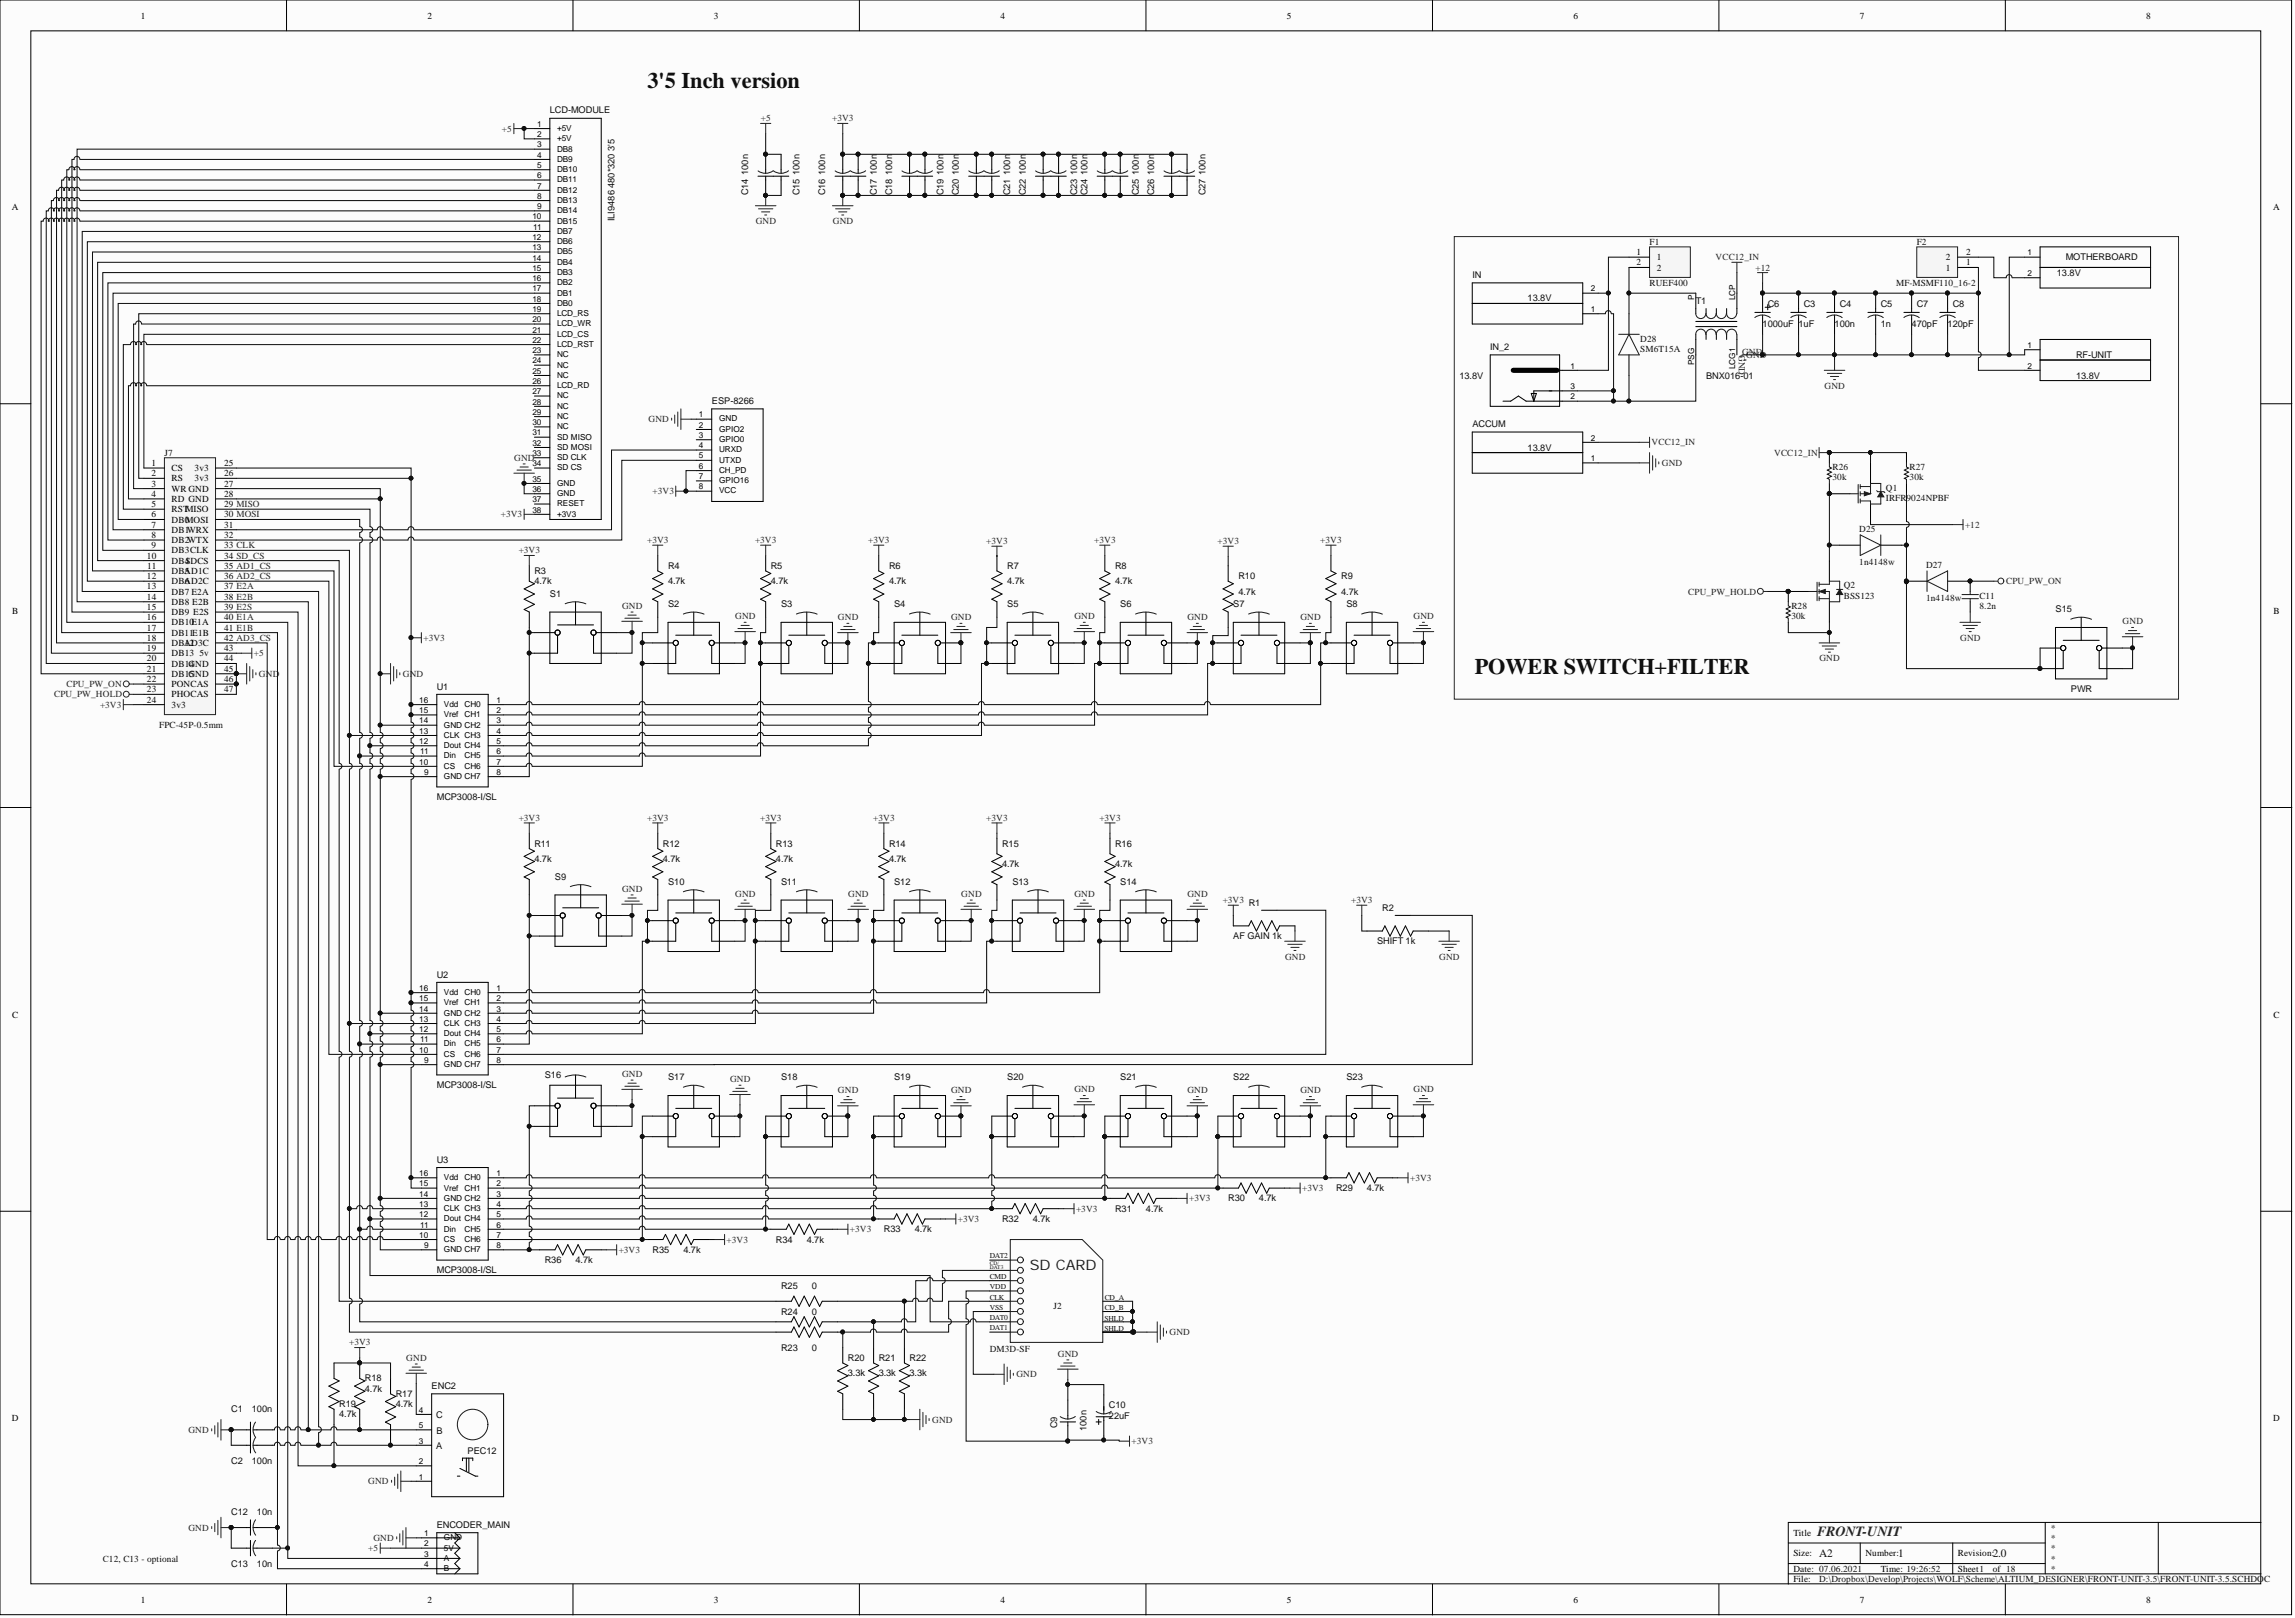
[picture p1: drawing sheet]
<svg xmlns="http://www.w3.org/2000/svg" width="566mm" height="399mm" viewBox="0 0 566 399" stroke-linecap="round" stroke-linejoin="round" font-family="sans-serif">
<defs><g id="words">
<g font-size="5.5" fill="#0e0e0e">
<text x="159.7" y="21.6">3'5 Inch version</text>
<text x="363.9" y="166.2">POWER SWITCH+FILTER</text>
</g>
<text font-size="3.6" fill="#1c1c1c" x="254.1" y="313.3">SD CARD</text>
<text font-size="3.5" fill="#262626" x="448.3" y="378.7">FRONT-UNIT</text>
<g font-size="2.8" fill="#0e0e0e">
<text x="448.8" y="384">A2</text>
<text x="468.3" y="384">1</text>
<text x="491.7" y="384">2.0</text>
</g>
<g font-size="2.3">
<text x="34.7" y="4.6">1</text>
<text x="105.5" y="4.6">2</text>
<text x="176.1" y="4.6">3</text>
<text x="246.8" y="4.6">4</text>
<text x="317.5" y="4.6">5</text>
<text x="388.2" y="4.6">6</text>
<text x="458.9" y="4.6">7</text>
<text x="529.5" y="4.6">8</text>
<text x="3" y="51.8">A</text>
<text x="560.8" y="51.8">A</text>
<text x="403.8" y="62.9">1</text>
<text x="403.8" y="65.4">2</text>
<text x="408.7" y="64.2">1</text>
<text x="480.1" y="64.2">2</text>
<text x="485.1" y="65.4">1</text>
<text x="485.1" y="62.9">2</text>
<text x="408.7" y="66.7">2</text>
<text x="480.1" y="66.7">1</text>
<text x="37.4" y="114.9">1</text>
<text x="37.4" y="117.4">2</text>
<text x="37.4" y="120">3</text>
<text x="42.3" y="116.2">CS</text>
<text x="42.3" y="118.7">RS</text>
<text x="48" y="116.2">3v3</text>
<text x="48" y="118.7">3v3</text>
<text x="55.3" y="114.9">25</text>
<text x="55.3" y="117.4">26</text>
<text x="55.3" y="120">27</text>
<text x="37.4" y="122.5">4</text>
<text x="37.4" y="125.1">5</text>
<text x="42.3" y="121.3">WR GND</text>
<text x="42.3" y="123.8">RD GND</text>
<text x="55.3" y="122.5">28</text>
<text x="55.3" y="125.1">29 MISO</text>
<text x="37.4" y="127.6">6</text>
<text x="37.4" y="130.1">7</text>
<text x="42.3" y="126.3">RSTMISO</text>
<text x="42.3" y="128.9">DB0MOSI</text>
<text x="42.3" y="131.4">DB1WRX</text>
<text x="55.3" y="127.6">30 MOSI</text>
<text x="55.3" y="130.1">31</text>
<text x="36.3" y="137.7">10</text>
<text x="37.4" y="132.7">8</text>
<text x="37.4" y="135.2">9</text>
<text x="42.3" y="133.9">DB2WTX</text>
<text x="42.3" y="136.5">DB3CLK</text>
<text x="55.3" y="132.7">32</text>
<text x="55.3" y="135.2">33 CLK</text>
<text x="55.3" y="137.7">34 SD_CS</text>
<text x="36.3" y="142.8">12</text>
<text x="36.3" y="140.3">11</text>
<text x="42.3" y="139">DB4SDCS</text>
<text x="42.3" y="141.5">DB5</text>
<text x="45.5" y="141.5">AD1C</text>
<text x="55.3" y="140.3">35 AD1_CS</text>
<text x="55.3" y="142.8">36 AD2_CS</text>
<text x="36.3" y="145.3">13</text>
<text x="36.3" y="147.9">14</text>
<text x="42.3" y="144.1">DB6</text>
<text x="42.3" y="146.6">DB7 E2A</text>
<text x="42.3" y="149.2">DB8 E2B</text>
<text x="45.5" y="144.1">AD2C</text>
<text x="55.3" y="145.3">37 E2A</text>
<text x="55.3" y="147.9">38 E2B</text>
<text x="3" y="151.4">B</text>
<text x="36.3" y="150.4">15</text>
<text x="36.3" y="153">16</text>
<text x="36.3" y="155.5">17</text>
<text x="42.3" y="151.7">DB9 E2S</text>
<text x="42.3" y="154.2">DB10E1A</text>
<text x="55.3" y="150.4">39 E2S</text>
<text x="55.3" y="153">40 E1A</text>
<text x="55.3" y="155.5">41 E1B</text>
<text x="560.9" y="151.4">B</text>
<text x="36.3" y="158">18</text>
<text x="36.3" y="160.6">19</text>
<text x="42.3" y="156.8">DB11E1B</text>
<text x="42.3" y="159.3">DB12</text>
<text x="42.3" y="161.8">DB13</text>
<text x="45.5" y="159.3">AD3C</text>
<text x="49.2" y="161.8">5v</text>
<text x="55.3" y="158">42 AD3_CS</text>
<text x="55.3" y="160.6">43</text>
<text x="36.3" y="163.1">20</text>
<text x="36.3" y="165.6">21</text>
<text x="42.3" y="164.4">DB1GND</text>
<text x="42.3" y="166.9">DB1GND</text>
<text x="46.7" y="164.4">4</text>
<text x="46.7" y="166.9">5</text>
<text x="55.3" y="163.1">44</text>
<text x="55.3" y="165.6">45</text>
<text x="36.3" y="168.2">22</text>
<text x="36.3" y="170.7">23</text>
<text x="36.3" y="173.3">24</text>
<text x="42.3" y="169.4">PONCAS</text>
<text x="42.3" y="172">PHOCAS</text>
<text x="55.3" y="168.2">46</text>
<text x="55.3" y="170.7">47</text>
<text x="42.3" y="174.5">3v3</text>
<text x="3" y="251">C</text>
<text x="560.9" y="251">C</text>
<text x="3" y="350.5">D</text>
<text x="560.8" y="350.5">D</text>
<text x="442.5" y="378.7">Title</text>
<text x="442.5" y="383.8">Size:</text>
<text x="460.2" y="383.8">Number:</text>
<text x="483" y="383.8">Revision:</text>
<text x="442.5" y="387.6">Date: 07.06.2021</text>
<text x="464" y="387.6">Time: 19:26:52</text>
<text x="483" y="387.6">Sheet1</text>
<text x="491.7" y="387.6">of 18</text>
<text x="34.7" y="395.2">1</text>
<text x="105.5" y="395.2">2</text>
<text x="176.1" y="395.2">3</text>
<text x="246.8" y="395.2">4</text>
<text x="317.5" y="395.2">5</text>
<text x="388.2" y="395.2">6</text>
<text x="442.5" y="390.1">File:</text>
<text x="458.9" y="395.2">7</text>
<text x="529.5" y="395.2">8</text>
</g>
<g font-size="2.3" fill="#0e0e0e">
<text x="135.7" y="28">LCD-MODULE</text>
<text x="151.6" y="37.2" transform="rotate(-90 151.6 37.2)">3'5</text>
<text x="151.6" y="46.3" transform="rotate(-90 151.6 46.3)">480*320</text>
<text x="184.6" y="43.1" transform="rotate(-90 184.6 43.1)">100n</text>
<text x="197.3" y="43.1" transform="rotate(-90 197.3 43.1)">100n</text>
<text x="203.6" y="43.1" transform="rotate(-90 203.6 43.1)">100n</text>
<text x="216.3" y="43.1" transform="rotate(-90 216.3 43.1)">100n</text>
<text x="220.1" y="43.1" transform="rotate(-90 220.1 43.1)">100n</text>
<text x="232.8" y="43.1" transform="rotate(-90 232.8 43.1)">100n</text>
<text x="236.6" y="43.1" transform="rotate(-90 236.6 43.1)">100n</text>
<text x="249.3" y="43.1" transform="rotate(-90 249.3 43.1)">100n</text>
<text x="253.1" y="43.1" transform="rotate(-90 253.1 43.1)">100n</text>
<text x="265.7" y="43.1" transform="rotate(-90 265.7 43.1)">100n</text>
<text x="268.3" y="43.1" transform="rotate(-90 268.3 43.1)">100n</text>
<text x="280.9" y="43.1" transform="rotate(-90 280.9 43.1)">100n</text>
<text x="284.7" y="43.1" transform="rotate(-90 284.7 43.1)">100n</text>
<text x="297.4" y="43.1" transform="rotate(-90 297.4 43.1)">100n</text>
<text x="184.6" y="48.2" transform="rotate(-90 184.6 48.2)">C14</text>
<text x="197.3" y="48.2" transform="rotate(-90 197.3 48.2)">C15</text>
<text x="203.6" y="48.2" transform="rotate(-90 203.6 48.2)">C16</text>
<text x="216.3" y="48.2" transform="rotate(-90 216.3 48.2)">C17</text>
<text x="220.1" y="48.2" transform="rotate(-90 220.1 48.2)">C18</text>
<text x="232.8" y="48.2" transform="rotate(-90 232.8 48.2)">C19</text>
<text x="236.6" y="48.2" transform="rotate(-90 236.6 48.2)">C20</text>
<text x="249.3" y="48.2" transform="rotate(-90 249.3 48.2)">C21</text>
<text x="253.1" y="48.2" transform="rotate(-90 253.1 48.2)">C22</text>
<text x="265.7" y="48.2" transform="rotate(-90 265.7 48.2)">C23</text>
<text x="268.3" y="48.2" transform="rotate(-90 268.3 48.2)">C24</text>
<text x="280.9" y="48.2" transform="rotate(-90 280.9 48.2)">C25</text>
<text x="284.7" y="48.2" transform="rotate(-90 284.7 48.2)">C26</text>
<text x="297.4" y="48.2" transform="rotate(-90 297.4 48.2)">C27</text>
<text x="151.6" y="54.5" transform="rotate(-90 151.6 54.5)">ILI9486</text>
<text x="407" y="60.4">F1</text>
<text x="472.9" y="60.4">F2</text>
<text x="509.7" y="64.2">MOTHERBOARD</text>
<text x="363.3" y="68.6">IN</text>
<text x="407" y="70.5">RUEF400</text>
<text x="467.8" y="70.5">MF-MSMF110_16-2</text>
<text x="507.5" y="68">13.8V</text>
<text x="376.9" y="74.3">13.8V</text>
<text x="418.4" y="74.9">T1</text>
<text x="436.1" y="75.6">C6</text>
<text x="445" y="75.6">C3</text>
<text x="453.9" y="75.6">C4</text>
<text x="464" y="75.6">C5</text>
<text x="472.9" y="75.6">C7</text>
<text x="481.8" y="75.6">C8</text>
<text x="434.9" y="80.7">1000uF 1uF</text>
<text x="452.6" y="80.7">100n</text>
<text x="464" y="80.7">1n</text>
<text x="471.6" y="80.7">470pF</text>
<text x="480.5" y="80.7">120pF</text>
<text x="367.7" y="86.3">IN_2</text>
<text x="404.7" y="84.2">D28</text>
<text x="404.7" y="86.8">SM6T15A</text>
<text x="512.2" y="88.3">RF-UNIT</text>
<text x="360.1" y="93.3">13.8V</text>
<text x="420.9" y="93.3">BNX016-01</text>
<text x="512.2" y="93.3">13.8V</text>
<text x="175.6" y="99.7">ESP-8266</text>
<text x="363.3" y="105.4">ACCUM</text>
<text x="40.6" y="112.4">J7</text>
<text x="376.9" y="111.1">13.8V</text>
<text x="452.1" y="115.9">R26</text>
<text x="452.1" y="118.5">30k</text>
<text x="471.1" y="115.9">R27</text>
<text x="471.1" y="118.5">30k</text>
<text x="465.3" y="121">Q1</text>
<text x="465.3" y="123.5">IRFR9024NPBF</text>
<text x="458.7" y="131.1">D25</text>
<text x="131.9" y="141.5">R3</text>
<text x="164.8" y="140.3">R4</text>
<text x="190.2" y="140.3">R5</text>
<text x="219.3" y="140.3">R6</text>
<text x="248.5" y="140.3">R7</text>
<text x="275.1" y="140.3">R8</text>
<text x="305.5" y="142.8">R10</text>
<text x="330.9" y="142.8">R9</text>
<text x="458.7" y="139.3">1n4148w</text>
<text x="475.2" y="140">D27</text>
<text x="131.9" y="144.1">4.7k</text>
<text x="135.7" y="147.2">S1</text>
<text x="164.8" y="144.1">4.7k</text>
<text x="164.8" y="149.7">S2</text>
<text x="190.2" y="144.1">4.7k</text>
<text x="192.7" y="149.7">S3</text>
<text x="219.3" y="144.1">4.7k</text>
<text x="220.6" y="149.7">S4</text>
<text x="248.5" y="144.1">4.7k</text>
<text x="248.5" y="149.7">S5</text>
<text x="275.1" y="144.1">4.7k</text>
<text x="276.4" y="149.7">S6</text>
<text x="304.3" y="149.7">S7</text>
<text x="305.5" y="146.6">4.7k</text>
<text x="330.9" y="146.6">4.7k</text>
<text x="332.2" y="149.7">S8</text>
<text x="454.9" y="145.1">Q2</text>
<text x="454.9" y="147.6">BSS123</text>
<text x="475.2" y="148.1">1n4148w</text>
<text x="488.4" y="147.6">C11</text>
<text x="442" y="150.2">R28</text>
<text x="442" y="152.7">30k</text>
<text x="488.4" y="150.2">8.2n</text>
<text x="507.1" y="151">S15</text>
<text x="107.8" y="170">U1</text>
<text x="510.9" y="170.7">PWR</text>
<text x="39.3" y="179.6">FPC-45P-0.5mm</text>
<text x="107.8" y="197.4">MCP3008-I/SL</text>
<text x="131.9" y="208.8">R11</text>
<text x="163.5" y="208.8">R12</text>
<text x="191.4" y="208.8">R13</text>
<text x="219.3" y="208.8">R14</text>
<text x="247.2" y="208.8">R15</text>
<text x="275.1" y="208.8">R16</text>
<text x="131.9" y="212.6">4.7k</text>
<text x="163.5" y="212.6">4.7k</text>
<text x="191.4" y="212.6">4.7k</text>
<text x="219.3" y="212.6">4.7k</text>
<text x="247.2" y="213.8">4.7k</text>
<text x="275.1" y="213.8">4.7k</text>
<text x="136.9" y="217">S9</text>
<text x="164.8" y="218.2">S10</text>
<text x="192.7" y="218.2">S11</text>
<text x="220.6" y="218.2">S12</text>
<text x="249.8" y="218.2">S13</text>
<text x="276.4" y="218.2">S14</text>
<text x="308.1" y="223.3">R1</text>
<text x="341" y="224.6">R2</text>
<text x="304.3" y="231.6">AF GAIN 1k</text>
<text x="339.8" y="232.9">SHIFT 1k</text>
<text x="107.8" y="241.1">U2</text>
<text x="107.8" y="268.4">MCP3008-I/SL</text>
<text x="134.4" y="265.8">S16</text>
<text x="164.8" y="266.4">S17</text>
<text x="192.7" y="266.4">S18</text>
<text x="220.6" y="266.4">S19</text>
<text x="248.5" y="266.4">S20</text>
<text x="276.4" y="266.4">S21</text>
<text x="304.3" y="266.4">S22</text>
<text x="332.2" y="266.4">S23</text>
<text x="107.8" y="286.7">U3</text>
<text x="329.6" y="293.7">R29</text>
<text x="337.2" y="293.7">4.7k</text>
<text x="275.1" y="298.8">R31</text>
<text x="282.7" y="298.8">4.7k</text>
<text x="303" y="296.3">R30</text>
<text x="310.6" y="296.3">4.7k</text>
<text x="218.1" y="303.9">R33</text>
<text x="225.7" y="303.9">4.7k</text>
<text x="247.2" y="301.4">R32</text>
<text x="254.8" y="301.4">4.7k</text>
<text x="134.4" y="311.5">R36</text>
<text x="142" y="311.5">4.7k</text>
<text x="161" y="309">R35</text>
<text x="168.6" y="309">4.7k</text>
<text x="191.4" y="306.4">R34</text>
<text x="199" y="306.4">4.7k</text>
<text x="107.8" y="314">MCP3008-I/SL</text>
<text x="192.7" y="317.8">R25</text>
<text x="200.3" y="317.8">0</text>
<text x="259.9" y="322.9">J2</text>
<text x="192.7" y="324.2">R24</text>
<text x="200.3" y="324.2">0</text>
<text x="192.7" y="333.1">R23</text>
<text x="200.3" y="333.1">0</text>
<text x="209.2" y="335.6">R20</text>
<text x="216.8" y="335.6">R21</text>
<text x="224.4" y="335.6">R22</text>
<text x="244.2" y="333.3">DM3D-SF</text>
<text x="90" y="340.7">R18</text>
<text x="209.2" y="339.4">3.3k</text>
<text x="216.8" y="339.4">3.3k</text>
<text x="224.4" y="339.4">3.3k</text>
<text x="83.7" y="347">R19</text>
<text x="90" y="343.2">4.7k</text>
<text x="97.6" y="347">4.7k</text>
<text x="97.6" y="344.5">R17</text>
<text x="106.5" y="342.5">ENC2</text>
<text x="273.6" y="347.3">C10</text>
<text x="57.1" y="348.3">C1</text>
<text x="62.1" y="348.3">100n</text>
<text x="83.7" y="349.5">4.7k</text>
<text x="107.6" y="349.7">C</text>
<text x="107.7" y="353.5">B</text>
<text x="260.8" y="352.3" transform="rotate(-90 260.8 352.3)">C9</text>
<text x="268" y="352.8" transform="rotate(-90 268 352.8)">100n</text>
<text x="273.6" y="349.8">22uF</text>
<text x="107.6" y="357.3">A</text>
<text x="115.4" y="358.4">PEC12</text>
<text x="57.1" y="361">C2</text>
<text x="62.1" y="361">100n</text>
<text x="57.1" y="373.6">C12</text>
<text x="63.4" y="373.6">10n</text>
<text x="107.8" y="376.8">ENCODER_MAIN</text>
<text x="505.9" y="377.5">*</text>
<text x="505.9" y="380">*</text>
<text x="505.9" y="382.5">*</text>
<text x="25.4" y="385.1">С12, C13 - optional</text>
<text x="57.1" y="386.3">C13</text>
<text x="63.4" y="386.3">10n</text>
<text x="505.9" y="385.1">*</text>
<text x="505.9" y="387.6">*</text>
<text x="448.8" y="390.1">D:\Dropbox\Develop\Projects\WOLF\Scheme\ALTIUM_DESIGNER\FRONT-UNIT-3.5\FRONT-UNIT-3.5.SCHDOC</text>
</g>
<g font-size="2.3" fill="#262626">
<text x="187.7" y="29.9">+5</text>
<text x="205.3" y="29.9">+3V3</text>
<text x="123.8" y="32.5">+5</text>
<text x="186.5" y="55.3">GND</text>
<text x="205.5" y="55.3">GND</text>
<text x="423.3" y="64.2">VCC12_IN</text>
<text x="433.1" y="66.7">+12</text>
<text x="429" y="87.5" transform="rotate(90 429 87.5)">GND</text>
<text x="429.8" y="87.5">GND</text>
<text x="430.8" y="88.3">GND</text>
<text x="450.2" y="95.9">GND</text>
<text x="160" y="104.2">GND</text>
<text x="126.9" y="113.6">GND</text>
<text x="407.5" y="109.8">VCC12_IN</text>
<text x="437.7" y="112.4">VCC12_IN</text>
<text x="410" y="114.9">GND</text>
<text x="161" y="121.9">+3V3</text>
<text x="123.6" y="127.6">+3V3</text>
<text x="484.8" y="130.1">+12</text>
<text x="128" y="136.5">+3V3</text>
<text x="159.7" y="133.9">+3V3</text>
<text x="186.3" y="133.9">+3V3</text>
<text x="214.2" y="133.9">+3V3</text>
<text x="243.3" y="134.2">+3V3</text>
<text x="270" y="133.9">+3V3</text>
<text x="300.4" y="134.2">+3V3</text>
<text x="325.7" y="133.9">+3V3</text>
<text x="416.5" y="146.6">CPU_PW_HOLD</text>
<text x="495" y="144.1">CPU_PW_ON</text>
<text x="153.5" y="150.2">GND</text>
<text x="181.4" y="152.7">GND</text>
<text x="206.7" y="153">GND</text>
<text x="234.6" y="153">GND</text>
<text x="265.1" y="152.7">GND</text>
<text x="292.9" y="153">GND</text>
<text x="320.8" y="153">GND</text>
<text x="348.7" y="152.7">GND</text>
<text x="523.7" y="154">GND</text>
<text x="62.6" y="161.8">+5</text>
<text x="104.5" y="158">+3V3</text>
<text x="483.6" y="158">GND</text>
<text x="63.9" y="166.9">GND</text>
<text x="99.4" y="166.9">GND</text>
<text x="448.9" y="163.1">GND</text>
<text x="13.4" y="172">CPU_PW_HOLD</text>
<text x="16.4" y="169.4">CPU_PW_ON</text>
<text x="24.7" y="174.5">+3V3</text>
<text x="128" y="202.4">+3V3</text>
<text x="159.7" y="202.4">+3V3</text>
<text x="187.6" y="202.4">+3V3</text>
<text x="215.4" y="202.4">+3V3</text>
<text x="243.3" y="202.4">+3V3</text>
<text x="271.2" y="202.4">+3V3</text>
<text x="153.5" y="219.9">GND</text>
<text x="181.4" y="221.2">GND</text>
<text x="209.3" y="221.2">GND</text>
<text x="237.2" y="221.2">GND</text>
<text x="265.1" y="221.2">GND</text>
<text x="292.9" y="221.2">GND</text>
<text x="301.7" y="222.7">+3V3</text>
<text x="333.3" y="222.7">+3V3</text>
<text x="317" y="236.7">GND</text>
<text x="355.1" y="236.7">GND</text>
<text x="153.5" y="265.6">GND</text>
<text x="180.1" y="266.9">GND</text>
<text x="206.7" y="269.6">GND</text>
<text x="234.6" y="269.6">GND</text>
<text x="265.1" y="269.4">GND</text>
<text x="292.9" y="269.6">GND</text>
<text x="320.8" y="269.6">GND</text>
<text x="348.7" y="269.4">GND</text>
<text x="321.3" y="293.7">+3V3</text>
<text x="347.9" y="291.2">+3V3</text>
<text x="265.5" y="298.8">+3V3</text>
<text x="293.4" y="296.3">+3V3</text>
<text x="209.7" y="303.9">+3V3</text>
<text x="236.3" y="301.4">+3V3</text>
<text x="152.6" y="309">+3V3</text>
<text x="179.3" y="306.4">+3V3</text>
<text x="288.6" y="329.3">GND</text>
<text x="86.1" y="331.8">+3V3</text>
<text x="100.2" y="335.6">GND</text>
<text x="261" y="334.6">GND</text>
<text x="250.8" y="339.7">GND</text>
<text x="46.5" y="353.4">GND</text>
<text x="230" y="350.8">GND</text>
<text x="279.2" y="356.1">+3V3</text>
<text x="90.9" y="366">GND</text>
<text x="46.5" y="377.5">GND</text>
<text x="90.9" y="382.5">+5</text>
<text x="92.1" y="380">GND</text>
</g>
<g font-size="2">
<text x="132.5" y="33.8">2</text>
<text x="132.5" y="31.3">1</text>
<text x="137.4" y="34.8">+5V</text>
<text x="137.4" y="32.3">+5V</text>
<text x="132.5" y="41.4">5</text>
<text x="132.5" y="38.9">4</text>
<text x="132.5" y="36.4">3</text>
<text x="137.4" y="39.9">DB9</text>
<text x="137.4" y="37.4">DB8</text>
<text x="132.5" y="46.5">7</text>
<text x="132.5" y="44">6</text>
<text x="137.4" y="47.5">DB12</text>
<text x="137.4" y="45">DB11</text>
<text x="137.4" y="42.4">DB10</text>
<text x="132.5" y="51.6">9</text>
<text x="132.5" y="49">8</text>
<text x="137.4" y="52.6">DB14</text>
<text x="137.4" y="50.1">DB13</text>
<text x="131.3" y="59.2">12</text>
<text x="131.3" y="54.1">10</text>
<text x="131.5" y="56.7">11</text>
<text x="137.4" y="57.7">DB7</text>
<text x="137.4" y="55.1">DB15</text>
<text x="131.3" y="64.3">14</text>
<text x="131.3" y="61.7">13</text>
<text x="137.4" y="65.3">DB4</text>
<text x="137.4" y="62.7">DB5</text>
<text x="137.4" y="60.2">DB6</text>
<text x="500.2" y="63">1</text>
<text x="131.3" y="71.9">17</text>
<text x="131.3" y="69.3">16</text>
<text x="131.3" y="66.8">15</text>
<text x="137.4" y="70.3">DB2</text>
<text x="137.4" y="67.8">DB3</text>
<text x="392.5" y="71.9">2</text>
<text x="500.2" y="68.1">2</text>
<text x="131.3" y="76.9">19</text>
<text x="131.3" y="74.4">18</text>
<text x="137.4" y="78">LCD_RS</text>
<text x="137.4" y="75.4">DB0</text>
<text x="137.4" y="72.9">DB1</text>
<text x="392.5" y="76.9">1</text>
<text x="418" y="74.1" transform="rotate(-90 418 74.1)">P</text>
<text x="428.1" y="74.1" transform="rotate(-90 428.1 74.1)">LCP</text>
<text x="131.3" y="82">21</text>
<text x="131.3" y="79.5">20</text>
<text x="137.4" y="83">LCD_CS</text>
<text x="137.4" y="80.5">LCD_WR</text>
<text x="131.3" y="89.6">24</text>
<text x="131.3" y="87.1">23</text>
<text x="131.3" y="84.6">22</text>
<text x="137.4" y="88.1">NC</text>
<text x="137.4" y="85.6">LCD_RST</text>
<text x="500.2" y="85.8">1</text>
<text x="131.3" y="94.7">26</text>
<text x="131.3" y="92.2">25</text>
<text x="137.4" y="95.7">LCD_RD</text>
<text x="137.4" y="93.2">NC</text>
<text x="137.4" y="90.6">NC</text>
<text x="387.4" y="96">3</text>
<text x="387.4" y="90.9">1</text>
<text x="418" y="90" transform="rotate(-90 418 90)">PSG</text>
<text x="428.1" y="91.1" transform="rotate(-90 428.1 91.1)">LCG1</text>
<text x="500.2" y="90.9">2</text>
<text x="131.3" y="99.8">28</text>
<text x="131.3" y="97.2">27</text>
<text x="137.4" y="100.8">NC</text>
<text x="137.4" y="98.3">NC</text>
<text x="387.4" y="98.5">2</text>
<text x="131.3" y="107.4">31</text>
<text x="131.3" y="104.8">30</text>
<text x="131.3" y="102.3">29</text>
<text x="137.4" y="105.9">NC</text>
<text x="137.4" y="103.3">NC</text>
<text x="172.4" y="108">3</text>
<text x="172.4" y="105.4">2</text>
<text x="172.4" y="102.9">1</text>
<text x="177.4" y="106.5">GPIO2</text>
<text x="177.4" y="103.9">GND</text>
<text x="131.3" y="112.5">33</text>
<text x="131.3" y="109.9">32</text>
<text x="137.4" y="113.5">SD CLK</text>
<text x="137.4" y="110.9">SD MOSI</text>
<text x="137.4" y="108.4">SD MISO</text>
<text x="172.4" y="113">5</text>
<text x="172.4" y="110.5">4</text>
<text x="177.4" y="111.5">URXD</text>
<text x="177.4" y="109">GPIO0</text>
<text x="392.5" y="113.7">1</text>
<text x="392.5" y="108.7">2</text>
<text x="131.3" y="115">34</text>
<text x="131.3" y="118.8">35</text>
<text x="137.4" y="116">SD CS</text>
<text x="137.4" y="119.8">GND</text>
<text x="172.4" y="118.1">7</text>
<text x="172.4" y="115.6">6</text>
<text x="177.4" y="119.1">GPIO16</text>
<text x="177.4" y="116.6">CH_PD</text>
<text x="177.4" y="114.1">UTXD</text>
<text x="131.3" y="121.3">36</text>
<text x="131.3" y="123.9">37</text>
<text x="137.4" y="122.3">GND</text>
<text x="137.4" y="124.9">RESET</text>
<text x="172.4" y="120.7">8</text>
<text x="177.4" y="121.7">VCC</text>
<text x="131.3" y="126.4">38</text>
<text x="137.4" y="127.4">+3V3</text>
<text x="103.5" y="173.3">16</text>
<text x="122.5" y="173.3">1</text>
<text x="103.5" y="175.9">15</text>
<text x="103.5" y="178.4">14</text>
<text x="109.5" y="174.4">Vdd</text>
<text x="109.5" y="176.9">Vref</text>
<text x="109.5" y="179.4">GND CH2</text>
<text x="114.6" y="176.9">CH1</text>
<text x="114.6" y="174.4">CH0</text>
<text x="122.5" y="178.4">3</text>
<text x="122.5" y="175.9">2</text>
<text x="103.5" y="180.9">13</text>
<text x="103.5" y="183.5">12</text>
<text x="109.5" y="182">CLK CH3</text>
<text x="109.5" y="184.5">Dout CH4</text>
<text x="122.5" y="183.5">5</text>
<text x="122.5" y="180.9">4</text>
<text x="103.5" y="188.6">10</text>
<text x="103.6" y="186">11</text>
<text x="104.6" y="191.1">9</text>
<text x="109.5" y="187">Din</text>
<text x="109.5" y="189.6">CS</text>
<text x="114.6" y="189.6">CH6</text>
<text x="114.6" y="187">CH5</text>
<text x="122.5" y="191.1">8</text>
<text x="122.5" y="188.6">7</text>
<text x="122.5" y="186">6</text>
<text x="109.5" y="192.1">GND CH7</text>
<text x="103.5" y="244.4">16</text>
<text x="109.5" y="245.4">Vdd</text>
<text x="114.6" y="245.4">CH0</text>
<text x="122.5" y="244.4">1</text>
<text x="103.5" y="246.9">15</text>
<text x="103.5" y="249.4">14</text>
<text x="103.5" y="252">13</text>
<text x="109.5" y="247.9">Vref</text>
<text x="109.5" y="250.5">GND CH2</text>
<text x="114.6" y="247.9">CH1</text>
<text x="122.5" y="252">4</text>
<text x="122.5" y="249.4">3</text>
<text x="122.5" y="246.9">2</text>
<text x="103.5" y="254.5">12</text>
<text x="103.6" y="257">11</text>
<text x="109.5" y="253">CLK CH3</text>
<text x="109.5" y="255.5">Dout CH4</text>
<text x="122.5" y="257">6</text>
<text x="122.5" y="254.5">5</text>
<text x="103.5" y="259.6">10</text>
<text x="104.6" y="262.1">9</text>
<text x="109.5" y="258.1">Din</text>
<text x="109.5" y="260.6">CS</text>
<text x="109.5" y="263.1">GND CH7</text>
<text x="114.6" y="260.6">CH6</text>
<text x="114.6" y="258.1">CH5</text>
<text x="122.5" y="262.1">8</text>
<text x="122.5" y="259.6">7</text>
<text x="103.5" y="290">16</text>
<text x="103.5" y="292.6">15</text>
<text x="109.5" y="291">Vdd</text>
<text x="109.5" y="293.6">Vref</text>
<text x="114.6" y="293.6">CH1</text>
<text x="114.6" y="291">CH0</text>
<text x="122.5" y="292.6">2</text>
<text x="122.5" y="290">1</text>
<text x="103.5" y="295.1">14</text>
<text x="103.5" y="297.6">13</text>
<text x="109.5" y="296.1">GND CH2</text>
<text x="109.5" y="298.6">CLK CH3</text>
<text x="122.5" y="297.6">4</text>
<text x="122.5" y="295.1">3</text>
<text x="103.5" y="300.2">12</text>
<text x="103.5" y="305.2">10</text>
<text x="103.6" y="302.7">11</text>
<text x="109.5" y="301.2">Dout CH4</text>
<text x="109.5" y="303.7">Din</text>
<text x="114.6" y="303.7">CH5</text>
<text x="122.5" y="305.2">7</text>
<text x="122.5" y="302.7">6</text>
<text x="122.5" y="300.2">5</text>
<text x="104.6" y="307.8">9</text>
<text x="109.5" y="306.3">CS</text>
<text x="109.5" y="308.8">GND CH7</text>
<text x="114.6" y="306.3">CH6</text>
<text x="122.5" y="307.8">8</text>
<text x="103.4" y="348.4">4</text>
<text x="103.4" y="352.2">5</text>
<text x="103.4" y="356">3</text>
<text x="103.4" y="361">2</text>
<text x="103.4" y="364.9">1</text>
<text x="104.6" y="383.9">3</text>
<text x="104.6" y="381.3">2</text>
<text x="104.6" y="378.8">1</text>
<text x="109.5" y="382.4">5V</text>
<text x="109.5" y="379.8">GND</text>
<text x="104.6" y="386.4">4</text>
<text x="109.5" y="387.4">B</text>
<text x="109.5" y="384.9">A</text>
</g>
<g font-size="1.9" fill="#0e0e0e">
<text x="244.2" y="310.3">DAT2</text>
<text x="244.2" y="315.4">CMD</text>
<text x="244.2" y="317.9">VDD</text>
<text x="244.2" y="320.5">CLK</text>
<text x="244.2" y="323">VSS</text>
<text x="272.6" y="320.5">CD_A</text>
<text x="272.6" y="323">CD_B</text>
<text x="244.2" y="325.5">DAT0</text>
<text x="244.2" y="328.1">DAT1</text>
<text x="272.5" y="325.7">SHLD</text>
<text x="272.5" y="328.2">SHLD</text>
</g>
<g font-size="1.4" fill="#0e0e0e">
<text x="244.2" y="311.9">CD/</text>
<text x="244.2" y="312.9">DAT3</text>
</g>
</g></defs>
<g fill="#fcfcfc" stroke="#000" stroke-width=".25">
<path d="M0 0h565.4v398.2h-565.4z"/>
<path d="M7.6 7.6h550.2v383h-550.2z"/>
</g>
<g fill="none" stroke="#000" stroke-width=".25">
<path d="M70.7 0v7.6M141.4 0v7.6M212 0v7.6M282.7 0v7.6M353.4 0v7.6M424.1 0v7.6M494.7 0v7.6M131.9 39.3h3.8M131.9 36.8h3.8M131.9 34.2h3.8M131.9 31.7h3.8M135.7 29.2h12.6v98.9h-12.6z"/>
<path d="M131.9 59.6h3.8M131.9 57.1h3.8M131.9 54.5h3.8M131.9 52h3.8M131.9 49.5h3.8M131.9 46.9h3.8M131.9 44.4h3.8M131.9 41.9h3.8M131.9 74.8h3.8M131.9 79.9h3.8M131.9 69.8h3.8M131.9 77.4h3.8"/>
<path d="M131.9 72.3h3.8M131.9 67.2h3.8M131.9 64.7h3.8M131.9 62.1h3.8M363.2 69.8h27.3v10.1h-27.3zM363.2 74.8h27.3M390.5 77.4h3.8M390.5 72.3h3.8M418.4 72.3v5.1M418.4 79.3h10.1M420.9 76.1v1.3M423.4 76.1v1.3"/>
<path d="M426 76.1v1.3M428.5 72.3v5.1M433 77h3.8M434.9 72.3v4.7M434.9 77.7v4.7M435.5 75.8h1.3M436.1 75.1v1.3M441.8 77h3.8M443.7 72.3v4.7M443.7 77.7v4.7M450.7 77h3.8M452.6 72.3v4.7"/>
<path d="M452.6 77.7v4.7M460.8 77h3.9M462.7 72.3v4.7M462.7 77.7v4.7M469.7 77h3.8M471.6 72.3v4.7M471.6 77.7v4.7M478.6 77h3.8M480.5 72.3v4.7M480.5 77.7v4.7M499.5 63.4h3.8M499.5 68.5h3.8"/>
<path d="M503.3 60.9h27.3v10.1h-27.3zM503.3 66h27.3M0 99.6h7.6M131.9 87.5h3.8M131.9 97.7h3.8M131.9 95.1h3.8M131.9 92.6h3.8M131.9 90h3.8M131.9 85h3.8M131.9 82.4h3.8M367.7 87.5h17.1v12.7h-17.1zM370.8 98.9h1.9l1.9-1.2 1.9 1.2h12.7"/>
<path d="M377.8 97h1.2l-.6 1.9zM384.8 91.3h4.4M389.2 96.4h-10.8v2.5M418.4 82.4v5.1M418.4 80.5h10.1M420.9 82.4v1.3M423.4 82.4v1.3M426 82.4v1.3M428.5 82.4v5.1M429.3 88h.5M430.3 88.8h.5M499.5 91.3h3.8"/>
<path d="M499.5 86.2h3.8M503.3 88.8h27.3M503.3 83.7h27.3v10.2h-27.3zM557.8 99.6h7.6M131.9 100.2h3.8M131.9 115.4h3.8M131.9 112.9h3.8M131.9 110.3h3.8M131.9 107.8h3.8M131.9 105.3h3.8M131.9 102.7h3.8M131.9 119.2h3.8"/>
<path d="M171.8 118.6h3.8M171.8 116.1h3.8M171.8 113.5h3.8M171.8 111h3.8M171.8 108.4h3.8M171.8 105.9h3.8M171.8 103.4h3.8M175.6 100.8h12.7v22.9h-12.7zM363.2 106.5h27.3v10.2h-27.3zM363.2 111.6h27.3M390.5 114.1h3.8M390.5 109.1h3.8"/>
<path d="M461.5 114.1v5.1M130.6 139.5v3.8l1.3 .7-2.6 1.2 2.6 1.3-2.6 1.3 2.6 1.2-2.6 1.3 1.3 .6v3.8M131.9 121.8h3.8M131.9 124.3h3.8M131.9 126.8h3.8M162.3 137v3.8l1.2 .6-2.5 1.3 2.5 1.3-2.5 1.2 2.5 1.3-2.5 1.3 1.3 .6v3.8M171.8 121.1h3.8M188.9 137v3.8l1.3 .6-2.6 1.3 2.6 1.3-2.6 1.2 2.6 1.3-2.6 1.3 1.3 .6v3.8M216.8 137v3.8l1.3 .6-2.6 1.3 2.6 1.3-2.6 1.2 2.6 1.3-2.6 1.3 1.3 .6v3.8M246 137v3.8l1.2 .6-2.5 1.3 2.5 1.3-2.5 1.2 2.5 1.3-2.5 1.3 1.3 .6v3.8M272.6 137v3.8l1.2 .6-2.5 1.3 2.5 1.3-2.5 1.2 2.5 1.3-2.5 1.3 1.3 .6v3.8M303 139.5v3.8l1.3 .7-2.6 1.2 2.6 1.3-2.6 1.3 2.6 1.2-2.6 1.3 1.3 .6v3.8"/>
<path d="M328.4 137v3.8l1.2 .6-2.5 1.3 2.5 1.3-2.5 1.2 2.5 1.3-2.5 1.3 1.3 .6v3.8M451.3 121.8h5.1M461.5 124.3v5.1M131.9 156h5M135.7 150.9h12.6v12.7h-12.6zM137.6 156.6v4.5h-5.7M137.6 154.1h8.8M142 148.4v5.7M146.4 156.6v4.5h5.7M147.1 156h5M161 158.5h5.1M164.8 153.5h12.7v12.6h-12.7z"/>
<path d="M166.7 159.2v4.4h-5.7M166.7 156.6h8.9M171.2 150.9v5.7M175.6 159.2v4.4h5.7M176.2 158.5h5.1M188.9 158.5h5.1M192.7 153.5h12.7v12.6h-12.7zM194.6 159.2v4.4h-5.7M194.6 156.6h8.9M199 150.9v5.7M203.5 159.2v4.4h5.7M204.1 158.5h5.1"/>
<path d="M216.8 158.5h5.1M220.6 153.5h12.7v12.6h-12.7zM222.5 159.2v4.4h-5.7M222.5 156.6h8.9M226.9 150.9v5.7M231.4 159.2v4.4h5.7M232 158.5h5.1M244.7 158.5h5.1M248.5 153.5h12.7v12.6h-12.7zM250.4 159.2v4.4h-5.7M250.4 156.6h8.9M254.8 150.9v5.7"/>
<path d="M259.3 159.2v4.4h5.7M259.9 158.5h5.1M272.6 158.5h5M276.4 153.5h12.7v12.6h-12.7zM278.3 159.2v4.4h-5.7M278.3 156.6h8.9M282.7 150.9v5.7M287.2 159.2v4.4h5.7M287.8 158.5h5.1M300.5 158.5h5M304.3 153.5h12.7v12.6h-12.7zM306.2 159.2v4.4h-5.7"/>
<path d="M306.2 156.6h8.8M310.6 150.9v5.7M315 159.2v4.4h5.8M315.7 158.5h5.1M328.4 158.5h5M332.2 153.5h12.6v12.6h-12.6zM334.1 159.2v4.4h-5.7M334.1 156.6h8.8M338.5 150.9v5.7M342.9 159.2v4.4h5.7M343.6 158.5h5M104 173.8h3.8"/>
<path d="M104 176.3h3.8M104 178.8h3.8M107.8 171.2h12.6v22.9h-12.6zM120.4 173.8h3.8M120.4 176.3h3.8M120.4 178.8h3.8M0 199.1h7.6M104 181.4h3.8M104 183.9h3.8M104 186.4h3.8M104 189h3.8M104 191.5h3.8"/>
<path d="M120.4 181.4h3.8M120.4 183.9h3.8M120.4 186.4h3.8M120.4 189h3.8M120.4 191.5h3.8M557.8 199.1h7.6M130.6 205.5v3.8l1.3 .6-2.6 1.3 2.6 1.2-2.6 1.3 2.6 1.3-2.6 1.2 1.3 .7v3.8M143.3 218.2v5.7M162.3 205.5v3.8l1.2 .6-2.5 1.3 2.5 1.2-2.5 1.3 2.5 1.3-2.5 1.2 1.3 .7v3.8M171.2 219.4v5.7M190.2 205.5v3.8l1.2 .6-2.5 1.3 2.5 1.2-2.5 1.3 2.5 1.3-2.5 1.2 1.3 .7v3.8M199 219.4v5.7"/>
<path d="M218.1 205.5v3.8l1.2 .6-2.5 1.3 2.5 1.2-2.5 1.3 2.5 1.3-2.5 1.2 1.3 .7v3.8M226.9 219.4v5.7M246 206.7v3.8l1.2 .7-2.5 1.2 2.5 1.3-2.5 1.3 2.5 1.2-2.5 1.3 1.3 .7v3.8M256.1 219.4v5.7M273.8 206.7v3.8l1.3 .7-2.5 1.2 2.5 1.3-2.5 1.3 2.5 1.2-2.5 1.3 1.2 .7v3.8M282.7 219.4v5.7M133.1 225.8h5.1M136.9 220.7h12.7v12.7h-12.7zM138.8 226.4v4.4h-5.7M138.8 223.9h8.9M147.7 226.4v4.4h5.7M148.3 225.8h5.1"/>
<path d="M161 227h5.1M164.8 222h12.7v12.6h-12.7zM166.7 225.1h8.9M166.7 227.7v4.4h-5.7M175.6 227.7v4.4h5.7M176.2 227h5.1M188.9 227h5.1M192.7 222h12.7v12.6h-12.7zM194.6 225.1h8.9M194.6 227.7v4.4h-5.7M203.5 227.7v4.4h5.7M204.1 227h5.1"/>
<path d="M216.8 227h5.1M220.6 222h12.7v12.6h-12.7zM222.5 225.1h8.9M222.5 227.7v4.4h-5.7M231.4 227.7v4.4h5.7M232 227h5.1M246 227h5M249.8 222h12.6v12.6h-12.6zM251.7 225.1h8.8M251.7 227.7v4.4h-5.7M260.5 227.7v4.4h5.7M261.2 227h5"/>
<path d="M272.6 227h5M276.4 222h12.7v12.6h-12.7zM278.3 225.1h8.9M278.3 227.7v4.4h-5.7M287.2 227.7v4.4h5.7M287.8 227h5.1M304.3 228.3h3.8l.6-1.2 1.3 2.5 1.2-2.5 1.3 2.5 1.3-2.5 1.2 2.5 .7-1.3h3.8M311.2 224.5h3.8M337.2 229.6h3.8l.7-1.3 1.2 2.6 1.3-2.6 1.3 2.6 1.2-2.6 1.3 2.6 .6-1.3h3.8M344.2 225.7h3.8M104 244.8h3.8M104 247.3h3.8"/>
<path d="M104 249.9h3.8M104 252.4h3.8M104 254.9h3.8M104 257.5h3.8M107.8 242.2h12.6v22.9h-12.6zM120.4 244.8h3.8M120.4 247.3h3.8M120.4 249.9h3.8M120.4 252.4h3.8M120.4 254.9h3.8M120.4 257.5h3.8M104 260h3.8"/>
<path d="M104 262.5h3.8M120.4 260h3.8M120.4 262.5h3.8M0 298.7h7.6M557.8 298.7h7.6M82.4 336.1v3.8l1.3 .6-2.6 1.3 2.6 1.3-2.6 1.2 2.6 1.3-2.6 1.3 1.3 .6v3.8M88.7 336.1v3.8l1.3 .6-2.5 1.3 2.5 1.3-2.5 1.2 2.5 1.3-2.5 1.3 1.2 .6v3.8M96.4 339.9v3.8l1.2 .6-2.5 1.3 2.5 1.3-2.5 1.3 2.5 1.2-2.5 1.3 1.3 .6v3.8M191.4 328.5h3.8l.7-1.3 1.2 2.6 1.3-2.6 1.3 2.6 1.2-2.6 1.3 2.6 .6-1.3h3.9M191.4 326h3.8l.7-1.3 1.2 2.5 1.3-2.5 1.3 2.5 1.2-2.5 1.3 2.5 .6-1.2h3.9M191.4 320.9h3.8l.7-1.3 1.2 2.6 1.3-2.6 1.3 2.6 1.2-2.6 1.3 2.6 .6-1.3h3.9M207.9 332.3v3.8l1.3 .6-2.5 1.3 2.5 1.3-2.5 1.2 2.5 1.3-2.5 1.3 1.2 .6v3.8"/>
<path d="M215.5 332.3v3.8l1.3 .6-2.5 1.3 2.5 1.3-2.5 1.2 2.5 1.3-2.5 1.3 1.2 .6v3.8M223.1 332.3v3.8l1.3 .6-2.5 1.3 2.5 1.3-2.5 1.2 2.5 1.3-2.5 1.3 1.2 .6v3.8M57.1 352.6h4.7M57.1 356.4h4.7M61.8 350.7v7.6M62.4 352.6h4.8M62.4 356.4h4.8M102.7 352.6h3.8M102.7 356.4h3.8M102.7 348.8h3.8M106.5 343.7h17.7v25.4h-17.7zM115.1 359.6v3.1"/>
<path d="M115.7 359.6v3.5M261.5 350.6h3.9M263.4 345.2v4.8M263.4 350.6v4.8M270.4 350.6h1.3M270.4 349.4h3.8M271.1 350v1.3M272.3 344v4.7M272.3 349.4v4.7M102.7 361.5h3.8M102.7 365.3h3.8M104 379.2h9.5"/>
<path d="M107.8 378h10.1v10.1h-10.1zM112.2 378l1.3 1.2M112.8 364h.7M113.5 379.2l-1.3 1.3 1.3 1.3M113.5 362.1l3.8 1.9h.6M114.1 360.2v-.6h2.5v.6M504.6 375.4v12.7M532.5 375.4h-91.3v15.2M557.8 375.4h-25.3v12.7M70.7 390.6v7.7M104 386.8h9.5M104 384.3h9.5"/>
<path d="M104 381.8h9.5M113.5 386.8l-1.3 1.3M113.5 384.3l-1.3 1.3 1.3 1.2M113.5 381.8l-1.3 1.2 1.3 1.3M141.4 390.6v7.7M212 390.6v7.7M282.7 390.6v7.7M353.4 390.6v7.7M424.1 390.6v7.7M441.2 380.5h63.4M441.2 388.1h116.6M441.2 385.6h63.4"/>
<path d="M458.9 380.5v5.1M481.8 380.5v7.6M494.7 390.6v7.7"/>
<circle cx="137.6" cy="156" r=".65"/>
<circle cx="146.4" cy="156" r=".65"/>
<circle cx="166.7" cy="158.5" r=".65"/>
<circle cx="175.6" cy="158.5" r=".65"/>
<circle cx="194.6" cy="158.5" r=".65"/>
<circle cx="203.5" cy="158.5" r=".65"/>
<circle cx="222.5" cy="158.5" r=".65"/>
<circle cx="231.4" cy="158.5" r=".65"/>
<circle cx="250.4" cy="158.5" r=".65"/>
<circle cx="259.3" cy="158.5" r=".65"/>
<circle cx="278.3" cy="158.5" r=".65"/>
<circle cx="287.2" cy="158.5" r=".65"/>
<circle cx="306.2" cy="158.5" r=".65"/>
<circle cx="315.1" cy="158.5" r=".65"/>
<circle cx="334.1" cy="158.5" r=".65"/>
<circle cx="342.9" cy="158.5" r=".65"/>
<circle cx="138.8" cy="225.8" r=".65"/>
<circle cx="147.7" cy="225.8" r=".65"/>
<circle cx="166.7" cy="227" r=".65"/>
<circle cx="175.6" cy="227" r=".65"/>
<circle cx="194.6" cy="227" r=".65"/>
<circle cx="203.5" cy="227" r=".65"/>
<circle cx="222.5" cy="227" r=".65"/>
<circle cx="231.4" cy="227" r=".65"/>
<circle cx="251.7" cy="227" r=".65"/>
<circle cx="260.5" cy="227" r=".65"/>
<circle cx="278.3" cy="227" r=".65"/>
<circle cx="287.2" cy="227" r=".65"/>
</g>
<g fill="none" stroke="#1c1c1c" stroke-width=".25">
<path d="M420.8 77.4a1.23 1.23 0 0 1-1.2 1.2 1.23 1.23 0 0 1-1.2-1.2M423.4 77.4a1.23 1.23 0 0 1-1.3 1.2 1.23 1.23 0 0 1-1.2-1.2M425.9 77.4a1.23 1.23 0 0 1-1.2 1.2 1.23 1.23 0 0 1-1.3-1.2M428.4 77.4a1.23 1.23 0 0 1-1.2 1.2 1.23 1.23 0 0 1-1.2-1.2M432.9 78.3a3.1 3.1 0 0 1 3.8 0M441.8 78.3a3.1 3.1 0 0 1 3.8 0M450.7 78.3a3.1 3.1 0 0 1 3.8 0M460.8 78.3a3.1 3.1 0 0 1 3.8 0M469.7 78.3a3.1 3.1 0 0 1 3.8 0M478.6 78.3a3.1 3.1 0 0 1 3.8 0M420.8 82.4a1.23 1.23 0 0 0-1.2-1.2 1.23 1.23 0 0 0-1.2 1.2M423.4 82.4a1.23 1.23 0 0 0-1.3-1.2 1.23 1.23 0 0 0-1.2 1.2"/>
<path d="M425.9 82.4a1.23 1.23 0 0 0-1.2-1.2 1.23 1.23 0 0 0-1.3 1.2M428.4 82.4a1.23 1.23 0 0 0-1.2-1.2 1.23 1.23 0 0 0-1.2 1.2M458.4 119.5v4.5M458.9 120h2.6M458.9 119.5v1M456.4 121.8h2M458.9 121.3v1M458.9 123v1M464 122.5v1.8h-2.5v-.8h-2.6M464 121.3v-2.1h-2.5v2.6h-2.6M139.4 148.9l2.2-.5 1.5 .1 1.4 .4M168.6 151.4l2.2-.5 1.5 .1 1.4 .4"/>
<path d="M196.5 151.4l2.2-.5 1.5 .1 1.4 .4M224.4 151.4l2.2-.5 1.4 .1 1.5 .4M252.3 151.4l2.2-.5 1.4 .1 1.5 .4M280.2 151.4l2.1-.5 1.5 .1 1.5 .4M308.1 151.4l2.1-.5 1.5 .1 1.5 .4M335.9 151.4l2.2-.5 1.5 .1 1.5 .4M140.7 218.6l1.4-.4h1.5l2.2 .5M168.6 219.9l2.2-.5 1.5 .1 1.4 .4M196.5 219.9l2.2-.5 1.5 .1 1.4 .4M224.4 219.9l2.2-.5 1.4 .1 1.5 .4M253.5 219.9l2.2-.5 1.5 .1 1.4 .4M280.2 219.9l2.1-.5 1.5 .1 1.5 .4"/>
<path d="M63 350.7a3.1 3.1 0 0 0 .1 3.8M63 354.5a3.1 3.1 0 0 0 .1 3.8M265.3 349.3a3.1 3.1 0 0 1-3.7 0M274.2 348a3.1 3.1 0 0 1-3.8 .1"/>
<circle cx="116.6" cy="351.3" r="3.8"/>
</g>
<g fill="#0e0e0e" stroke="#0e0e0e" stroke-width=".25">
<circle cx="462.7" cy="72.3" r=".47"/>
<circle cx="471.6" cy="72.3" r=".47"/>
<circle cx="57" cy="352.6" r=".47"/>
<circle cx="263.4" cy="355.3" r=".47"/>
<circle cx="88.7" cy="336.1" r=".47"/>
<circle cx="443.7" cy="72.3" r=".47"/>
<circle cx="452.6" cy="72.3" r=".47"/>
<circle cx="480.5" cy="72.3" r=".47"/>
<circle cx="209.1" cy="158.5" r=".47"/>
<circle cx="237" cy="158.5" r=".47"/>
<circle cx="434.8" cy="72.3" r=".47"/>
<circle cx="93.8" cy="166.1" r=".47"/>
<circle cx="101.4" cy="157.2" r=".47"/>
<circle cx="323.3" cy="158.5" r=".47"/>
<circle cx="295.4" cy="158.5" r=".47"/>
<circle cx="129.3" cy="31.7" r=".47"/>
<circle cx="129.3" cy="119.2" r=".47"/>
<circle cx="169.2" cy="121.1" r=".47"/>
<circle cx="451.3" cy="121.7" r=".47"/>
</g>
<path d="M373.3 91.3h10.8" fill="none" stroke="#000" stroke-width="1.3"/>
<g fill="none" stroke="#262626" stroke-width=".25">
<path d="M126.8 30.4v2.6M126.8 31.7h2.5M450.1 91.3h5M450.8 92.1h3.6M451.6 92.8h2M452.4 93.6h.5M452.6 88.8v2.5M126.8 116.7h5.1M127.5 115.9h3.6M128.3 115.2h2M129.1 114.4h.5M129.3 116.7v2.5"/>
<path d="M165.7 103.1v.5M166.5 102.4v2M166.7 119.9v2.5M167.2 101.6v3.5M168 100.8v5.1M168 103.4h2.5M129.3 137h2.6M129.3 125.6v2.5M129.3 126.8h2.6M130.6 137v2.5M161 134.4h2.5M162.3 134.4v2.6"/>
<path d="M166.7 121.1h2.6M187.6 134.4h2.6M188.9 134.4v2.6M215.5 134.4h2.6M216.8 134.4v2.6M244.7 134.7h2.5M246 134.7v2.5M271.3 134.4h2.5M272.6 134.4v2.6M301.7 134.7h2.6M303 134.7v2.5M327.1 134.4h2.5"/>
<path d="M328.4 134.4v2.6M62.1 159.8v2.5M101.4 157.3h2.6M104 156v2.5M153.4 153.2h5.1M154.2 152.5h3.5M154.9 151.7h2.1M155.7 150.9h.5M155.9 153.2v2.5M181.3 155.7h5.1M182.1 155h3.5M182.8 154.2h2"/>
<path d="M183.6 153.5h.5M183.8 155.7v2.6M206.7 156h5M207.4 155.2h3.6M208.2 154.5h2M208.9 153.7h.5M209.2 156v2.5M234.5 156h5.1M235.3 155.2h3.6M236.1 154.5h2M236.8 153.7h.5M237.1 156v2.5"/>
<path d="M265 155.7h5M265.7 155h3.6M266.5 154.2h2M267.3 153.5h.5M267.5 155.7v2.6M292.9 156h5M293.6 155.2h3.6M294.4 154.5h2M295.1 153.7h.6M295.4 156v2.5M320.8 156h5M321.5 155.2h3.6"/>
<path d="M322.3 154.5h2M323 153.7h.5M323.3 156v2.5M348.6 155.7h5.1M349.4 155h3.6M350.2 154.2h2M350.9 153.5h.5M351.2 155.7v2.6M59.6 161.1h2.5M93.8 166.1h2.6M96.4 163.6v5.1M97.1 164.4v3.5"/>
<path d="M97.9 165.1v2.1M98.6 165.9v.5M129.3 202.9h2.6M130.6 202.9v2.6M161 202.9h2.5M162.3 202.9v2.6M188.9 202.9h2.5M190.2 202.9v2.6M216.8 202.9h2.5M218.1 202.9v2.6M244.7 202.9h2.5M246 202.9v2.6"/>
<path d="M272.6 202.9h2.5M273.8 202.9v2.6M153.4 223h5.1M154.2 222.2h3.5M154.9 221.4h2.1M155.7 220.7h.5M155.9 223v2.5M181.3 224.2h5.1M182.1 223.5h3.5M182.8 222.7h2M183.6 222h.5M183.8 224.2v2.6"/>
<path d="M209.2 224.2h5.1M209.9 223.5h3.6M210.7 222.7h2M211.5 222h.5M211.7 224.2v2.6M237.1 224.2h5.1M237.8 223.5h3.6M238.6 222.7h2M239.4 222h.5M239.6 224.2v2.6M265 224.2h5M265.7 223.5h3.6"/>
<path d="M266.5 222.7h2M267.3 222h.5M267.5 224.2v2.6M292.9 224.2h5M293.6 223.5h3.6M294.4 222.7h2M295.1 222h.6M295.4 224.2v2.6M303 223.2h2.5M304.3 223.2v2.6M317 232.1h5M317.7 232.9h3.6"/>
<path d="M318.5 233.6h2M319.2 234.4h.5M319.5 229.6v2.5M334.7 223.2h2.5M336 223.2v2.6M355 232.1h5.1M355.7 232.9h3.6M356.5 233.6h2M357.3 234.4h.5M357.5 229.6v2.5M87.5 332.3h2.5M88.7 332.3v2.5"/>
<path d="M100.2 338.6h5M100.9 337.9h3.6M101.7 337.1h2M102.4 336.4h.5M102.7 338.6v2.6M245.2 338.9h2.5M247.7 336.4v5M248.5 337.1v3.6M249.3 337.9v2M250 338.6v.5M260.9 337.6h5.1M261.7 336.9h3.5"/>
<path d="M262.4 336.1h2.1M263.2 335.3h.5M263.4 337.6v2.6M283 328.5h2.5M285.5 326v5M286.3 326.7v3.6M287 327.5v2M287.8 328.2v.5M52.2 352.3v.5M53 351.6v2M53.8 350.8v3.6M54.5 350.1v5"/>
<path d="M54.5 352.6h2.6M224.4 350.1h2.5M226.9 347.5v5.1M227.7 348.3v3.5M228.5 349v2.1M229.2 349.8v.5M276.1 355.4h2.6M278.7 354.1v2.6M96.6 365v.5M97.4 364.3v2M97.9 379v.5M98.1 363.5v3.6"/>
<path d="M98.6 378.2v2M98.9 362.7v5.1M98.9 365.3h2.5M99.4 377.5v3.5M100.2 376.7v5.1M100.2 379.2h2.5M93.8 380.5v2.5M93.8 381.8h2.6"/>
</g>
<path d="M464 121.3l.8 1.2h-1.5z" fill="#1c1c1c"/>
<path d="M463 121l.3 .3h1.5l.2 .2M464 121.3l.8 1.2h-1.5z" fill="none" stroke="#1c1c1c" stroke-width=".25"/>
<path d="M460 121.3l1.5 .5-1.5 .5z" fill="#1c1c1c"/>
<path d="M460 121.3l1.5 .5-1.5 .5zM446.3 145.9h2M448.3 143.6v4.5M448.8 144.1h2.5M448.8 145.9h2.5v2.5M448.8 147.6h2.5M448.8 143.6v1M448.8 145.3v1.1M448.8 147.1v1" fill="none" stroke="#1c1c1c" stroke-width=".25"/>
<g fill="#0e0e0e" stroke="#0e0e0e" stroke-width=".25">
<circle cx="451.3" cy="121.7" r=".47"/>
<circle cx="441.2" cy="145.8" r=".47"/>
</g>
<path d="M451.3 138.2v5.1M441.2 145.9h5.1M451.3 148.4v5.1" fill="none" stroke="#000" stroke-width=".25"/>
<path d="M448.8 145.9l1.5-.6v1.1z" fill="#1c1c1c"/>
<path d="M448.8 145.9l1.5-.6v1.1zM451.3 144.1v-.8h2.6v2M453.9 146.6v1.8h-2.6" fill="none" stroke="#1c1c1c" stroke-width=".25"/>
<path d="M453.9 145.3l.7 1.3h-1.5z" fill="#1c1c1c"/>
<path d="M451.3 114.1v1.1l.5 .2-1 .5 1 .5-1 .5 1 .5-1 .6 .5 .2v1M470.4 114.1v1.1l.5 .2-1.1 .5 1.1 .5-1.1 .5 1.1 .5-1.1 .6 .6 .2v1M441.2 148.4v1l.5 .3-1 .5 1 .5-1 .5 1 .5-1 .5 .5 .3v1M453.1 145.3h1.5M453.9 145.3l.7 1.3h-1.5zM484 146.6h4.1M484 147.6h4.1M486.1 145.9v.7M486.1 147.6v.8M510.9 152.7l1.4-.4 1.5-.1 2.2 .5M249.3 305.7h17.7l5.1 5v20.3h-22.8z" fill="none" stroke="#1c1c1c" stroke-width=".25"/>
<g fill="#0e0e0e" stroke="#0e0e0e" stroke-width=".25">
<circle cx="441.2" cy="145.8" r=".47"/>
<circle cx="451.3" cy="111.6" r=".47"/>
<circle cx="451.3" cy="121.7" r=".47"/>
<circle cx="486" cy="143.3" r=".47"/>
<circle cx="451.3" cy="156" r=".47"/>
<circle cx="503.3" cy="164.8" r=".47"/>
</g>
<g fill="none" stroke="#000" stroke-width=".25">
<path d="M451.3 111.6v2.5M451.3 119.2v2.6M470.4 111.6v2.5M470.4 119.2v2.6M441.2 145.9v2.5M441.2 153.5v2.5M486.1 143.3v2.6M486.1 148.4v2.5M503.3 159.8h5.1M507.1 154.7h12.7v12.7h-12.7zM509 157.9h8.9M513.5 152.2v5.7"/>
<path d="M518.5 159.8h5.1M509 160.4v4.5h-5.7M517.9 160.4v4.5h5.7M244.2 310.7h5.1M244.2 313.3h5.1M244.2 315.8h5.1M244.2 318.3h5.1M244.2 320.9h5.1M244.2 326h5.1M244.2 328.5h5.1M244.2 323.4h5.1M272.1 320.9h5"/>
<path d="M272.1 326h5M272.1 328.5h5M272.1 323.4h5"/>
<circle cx="509" cy="159.8" r=".65"/>
<circle cx="517.9" cy="159.8" r=".65"/>
</g>
<g fill="none" stroke="#262626" stroke-width=".25">
<path d="M358.8 58.3h178.7v114.1h-178.7zM427.3 64.7h2.5M428.5 64.7v2.5M433.6 67.2h2.5M434.9 67.2v2.6M404.4 114.1h2.6M404.4 109.1h2.6M407 107.8v2.5M407 111.6v5.1M407.7 112.4v3.5M408.5 113.1v2.1M409.2 113.9v.5"/>
<path d="M448.8 110.3v2.6M448.8 111.6h2.5M481.8 129.4h2.5M484.3 128.1v2.5M435.1 145.9h1M448.8 158.5h5.1M449.6 159.3h3.5M451.3 156v2.5M483.5 153.5h5.1M484.3 154.2h3.6M485.1 155h2M485.8 155.7h.5"/>
<path d="M486.1 150.9v2.6M491.9 143.3h1M523.6 157h5.1M524.4 156.3h3.5M525.1 155.5h2.1M525.9 154.7h.5M526.1 157v2.6M31.9 168.7h1.1M31.9 171.2h1.1M450.3 160.1h2.1M451.1 160.8h.5"/>
<circle cx="434.3" cy="145.8" r=".72"/>
<circle cx="493.6" cy="143.3" r=".72"/>
<circle cx="31.1" cy="171.2" r=".72"/>
<circle cx="31.1" cy="168.6" r=".72"/>
</g>
<g fill="#fefefe" stroke="#1c1c1c" stroke-width=".25">
<circle cx="251.7" cy="313.2" r=".72"/>
<circle cx="251.7" cy="315.8" r=".72"/>
<circle cx="251.7" cy="310.7" r=".72"/>
<circle cx="251.7" cy="318.3" r=".72"/>
<circle cx="251.7" cy="320.8" r=".72"/>
<circle cx="251.7" cy="325.9" r=".72"/>
<circle cx="251.7" cy="323.4" r=".72"/>
<circle cx="251.7" cy="328.5" r=".72"/>
</g>
<g fill="none" stroke="#1c1c1c" stroke-width=".25">
<path d="M458.9 131.9l5.1 2.5-5.1 2.6zM464 131.9v5.1M475.4 143.3l5.1-2.5v5.1zM475.4 140.8v5.1M249.3 310.7h1.7M249.3 315.8h1.7M249.3 318.3h1.7M249.3 313.3h1.7M249.3 320.9h1.7M249.3 323.4h1.7M249.3 326h1.7M249.3 328.5h1.7"/>
<path d="M63 374.8a3.1 3.1 0 0 0 .1 3.8M63 379.9a3.1 3.1 0 0 0 .1 3.7"/>
</g>
<path d="M453.9 134.4h5M464 134.4h5.1M470.4 143.3h5M480.5 143.3h5.1M272.1 328.5h7.6M57.1 376.7h4.7M61.8 374.8v3.8M61.8 379.9v3.8M62.4 376.7h4.8M57.1 381.8h4.7M62.4 381.8h4.8" fill="none" stroke="#000" stroke-width=".25"/>
<g fill="#0e0e0e" stroke="#0e0e0e" stroke-width=".25">
<circle cx="279.6" cy="328.5" r=".47"/>
<circle cx="57" cy="376.7" r=".47"/>
<circle cx="470.3" cy="143.3" r=".47"/>
</g>
<path d="M52.2 376.4v.5M53 375.7v2M53.8 374.9v3.6M54.5 374.2v5M54.5 376.7h2.6" fill="none" stroke="#262626" stroke-width=".25"/>
<path d="M40.6 112.9h12.6v63.3h-12.6z" fill="#f5f5f5" stroke="#262626" stroke-width=".25"/>
<g fill="none" stroke="#000" stroke-width=".25">
<path d="M35.5 115.4h5.1M35.5 118h5.1M53.2 115.4h5.1M53.2 118h5.1M35.5 120.5h5.1M35.5 123h5.1M35.5 125.6h5.1M35.5 128.1h5.1M35.5 130.6h5.1M35.5 133.2h5.1M35.5 135.7h5.1M35.5 138.2h5.1"/>
<path d="M53.2 120.5h5.1M53.2 123h5.1M53.2 125.6h5.1M53.2 128.1h5.1M53.2 130.6h5.1M53.2 133.2h5.1M53.2 135.7h5.1M53.2 138.2h5.1M35.5 140.8h5.1M35.5 143.3h5.1M35.5 145.9h5.1M35.5 148.4h5.1"/>
<path d="M35.5 150.9h5.1M35.5 153.5h5.1M35.5 156h5.1M35.5 158.5h5.1M53.2 140.8h5.1M53.2 143.3h5.1M53.2 145.9h5.1M53.2 148.4h5.1M53.2 150.9h5.1M53.2 153.5h5.1M53.2 156h5.1M53.2 158.5h5.1"/>
<path d="M35.5 161.1h5.1M35.5 163.6h5.1M35.5 166.1h5.1M35.5 168.7h5.1M35.5 171.2h5.1M35.5 173.8h5.1M53.2 161.1h5.1M53.2 163.6h5.1M53.2 166.1h5.1M53.2 168.7h5.1M53.2 171.2h5.1"/>
</g>
<g fill="#0e0e0e" stroke="#0e0e0e" stroke-width=".25">
<circle cx="58.3" cy="166.1" r=".47"/>
<circle cx="58.3" cy="168.6" r=".47"/>
</g>
<path d="M30.4 172.5v2.5M30.4 173.8h2.6M58.3 166.1h2.6M60.9 163.6v5.1M61.6 164.4v3.5M62.4 165.1v2.1M63.1 165.9v.5" fill="none" stroke="#262626" stroke-width=".25"/>
<path d="M472.9 60.9h10.1v7.5h-10.1z" fill="#f5f5f5" stroke="#262626" stroke-width=".25"/>
<path d="M483 66h5.1M483 63.4h5.1" fill="none" stroke="#000" stroke-width=".25"/>
<path d="M407 60.9h10v7.5h-10z" fill="#f5f5f5" stroke="#262626" stroke-width=".25"/>
<g fill="none" stroke="#000" stroke-width=".25">
<path d="M188.9 38v4.8M192.7 38v4.8M207.9 38v4.8M211.7 38v4.8M224.4 38v4.8M228.2 38v4.8M240.9 38v4.8M244.7 38v4.8M257.4 38v4.8M261.2 38v4.8M272.6 38v4.8M276.4 38v4.8"/>
<path d="M289.1 38v4.8M292.9 38v4.8M187 43.5h7.6M188.9 43.5v4.7M192.7 43.5v4.7M206 43.5h7.6M207.9 43.5v4.7M211.7 43.5v4.7M222.5 43.5h7.6M224.4 43.5v4.7M228.2 43.5v4.7M239 43.5h7.6"/>
<path d="M240.9 43.5v4.7M244.7 43.5v4.7M255.5 43.5h7.6M257.4 43.5v4.7M261.2 43.5v4.7M270.7 43.5h7.6M272.6 43.5v4.7M276.4 43.5v4.7M287.2 43.5h7.6M289.1 43.5v4.7M292.9 43.5v4.7M401.9 63.4h5.1"/>
<path d="M401.9 66h5.1M401.9 77.4v5M401.9 87.5v5.1M131.9 272.7h5M135.7 267.6h12.6v12.7h-12.6zM137.6 273.3v4.5h-5.7M137.6 270.8h8.8M142 265.1v5.7M146.4 273.3v4.5h5.7M147.1 272.7h5M161 275.2h5.1M164.8 270.2h12.7v12.6h-12.7z"/>
<path d="M166.7 275.9v4.4h-5.7M166.7 273.3h8.9M171.2 267.6v5.7M175.6 275.9v4.4h5.7M176.2 275.2h5.1M188.9 275.2h5.1M192.7 270.2h12.7v12.6h-12.7zM194.6 275.9v4.4h-5.7M194.6 273.3h8.9M199 267.6v5.7M203.5 275.9v4.4h5.7M204.1 275.2h5.1"/>
<path d="M216.8 275.2h5.1M220.6 270.2h12.7v12.6h-12.7zM222.5 275.9v4.4h-5.7M222.5 273.3h8.9M226.9 267.6v5.7M231.4 275.9v4.4h5.7M232 275.2h5.1M244.7 275.2h5.1M248.5 270.2h12.7v12.6h-12.7zM250.4 275.9v4.4h-5.7M250.4 273.3h8.9M254.8 267.6v5.7"/>
<path d="M259.3 275.9v4.4h5.7M259.9 275.2h5.1M272.6 275.2h5M276.4 270.2h12.7v12.6h-12.7zM278.3 275.9v4.4h-5.7M278.3 273.3h8.9M282.7 267.6v5.7M287.2 275.9v4.4h5.7M287.8 275.2h5.1M300.5 275.2h5M304.3 270.2h12.7v12.6h-12.7zM306.2 275.9v4.4h-5.7"/>
<path d="M306.2 273.3h8.8M310.6 267.6v5.7M315 275.9v4.4h5.8M315.7 275.2h5.1M328.4 275.2h5M332.2 270.2h12.6v12.6h-12.6zM334.1 275.9v4.4h-5.7M334.1 273.3h8.8M338.5 267.6v5.7M342.9 275.9v4.4h5.7M343.6 275.2h5M104 290.4h3.8"/>
<path d="M104 293h3.8M104 295.5h3.8M104 298.1h3.8M107.8 287.9h12.6v22.8h-12.6zM120.4 290.4h3.8M120.4 293h3.8M120.4 295.5h3.8M120.4 298.1h3.8M246 298.1h3.8l.6-1.3 1.3 2.5 1.2-2.5 1.3 2.5 1.3-2.5 1.2 2.5 .7-1.2h3.8M273.8 295.5h3.8l.7-1.3 1.3 2.6 1.2-2.6 1.3 2.6 1.3-2.6 1.2 2.6 .7-1.3h3.8M301.7 293h3.8l.7-1.3 1.2 2.5 1.3-2.5 1.3 2.5 1.2-2.5 1.3 2.5 .6-1.2h3.9M328.4 290.4h3.8l.6-1.2 1.3 2.5 1.2-2.5 1.3 2.5 1.3-2.5 1.2 2.5 .7-1.3h3.8"/>
<path d="M104 300.6h3.8M104 303.1h3.8M104 305.7h3.8M104 308.2h3.8M120.4 300.6h3.8M120.4 303.1h3.8M120.4 305.7h3.8M120.4 308.2h3.8M133.1 308.2h3.8l.7-1.3 1.2 2.6 1.3-2.6 1.3 2.6 1.2-2.6 1.3 2.6 .6-1.3h3.8M159.7 305.7h3.8l.7-1.3 1.2 2.5 1.3-2.5 1.3 2.5 1.3-2.5 1.2 2.5 .7-1.2h3.8M190.2 303.1h3.8l.6-1.2 1.3 2.5 1.2-2.5 1.3 2.5 1.3-2.5 1.2 2.5 .7-1.3h3.8M216.8 300.6h3.8l.6-1.3 1.3 2.6 1.3-2.6 1.2 2.6 1.3-2.6 1.3 2.6 .6-1.3h3.8"/>
<circle cx="137.6" cy="272.7" r=".65"/>
<circle cx="146.4" cy="272.7" r=".65"/>
<circle cx="166.7" cy="275.2" r=".65"/>
<circle cx="175.6" cy="275.2" r=".65"/>
<circle cx="194.6" cy="275.2" r=".65"/>
<circle cx="203.5" cy="275.2" r=".65"/>
<circle cx="222.5" cy="275.2" r=".65"/>
<circle cx="231.4" cy="275.2" r=".65"/>
<circle cx="250.4" cy="275.2" r=".65"/>
<circle cx="259.3" cy="275.2" r=".65"/>
<circle cx="278.3" cy="275.2" r=".65"/>
<circle cx="287.2" cy="275.2" r=".65"/>
<circle cx="306.2" cy="275.2" r=".65"/>
<circle cx="315.1" cy="275.2" r=".65"/>
<circle cx="334.1" cy="275.2" r=".65"/>
<circle cx="342.9" cy="275.2" r=".65"/>
</g>
<g fill="none" stroke="#1c1c1c" stroke-width=".25">
<path d="M190.7 42.1a3.1 3.1 0 0 1-3.7 0M194.6 42.1a3.1 3.1 0 0 1-3.8 0M209.8 42.1a3.1 3.1 0 0 1-3.8 0M213.6 42.1a3.1 3.1 0 0 1-3.8 0M226.2 42.1a3.1 3.1 0 0 1-3.7 0M230.1 42.1a3.1 3.1 0 0 1-3.8 0M242.7 42.1a3.1 3.1 0 0 1-3.7 0M246.5 42.1a3.1 3.1 0 0 1-3.7 0M259.2 42.1a3.1 3.1 0 0 1-3.7 0M263 42.1a3.1 3.1 0 0 1-3.7 0M274.4 42.1a3.1 3.1 0 0 1-3.7 0M278.2 42.1a3.1 3.1 0 0 1-3.7 0"/>
<path d="M290.9 42.1a3.1 3.1 0 0 1-3.7 0M294.7 42.1a3.1 3.1 0 0 1-3.7 0M399.4 82.4h5M401.9 82.4l2.5 5.1h-5zM139.4 265.6l1.5-.4 1.5-.1 2.1 .5M168.6 268.1l1.4-.4 1.5-.1 2.2 .5M196.5 268.1l1.4-.4 1.5-.1 2.2 .5M224.4 268.1l1.4-.4 1.5-.1 2.2 .5M252.3 268.1l1.4-.4 1.5-.1 2.2 .5M280.2 268.1l1.4-.4 1.5-.1 2.2 .5M308.1 268.1l1.4-.4 1.5-.1 2.2 .5M335.9 268.1l1.5-.4 1.5-.1 2.2 .5"/>
</g>
<g fill="#0e0e0e" stroke="#0e0e0e" stroke-width=".25">
<circle cx="209.1" cy="275.2" r=".47"/>
<circle cx="188.9" cy="280.3" r=".47"/>
<circle cx="237" cy="275.2" r=".47"/>
<circle cx="244.6" cy="280.3" r=".47"/>
<circle cx="272.5" cy="280.3" r=".47"/>
<circle cx="300.4" cy="280.3" r=".47"/>
<circle cx="323.3" cy="275.2" r=".47"/>
<circle cx="295.4" cy="275.2" r=".47"/>
<circle cx="207.9" cy="48.2" r=".47"/>
<circle cx="207.9" cy="38" r=".47"/>
<circle cx="211.7" cy="48.2" r=".47"/>
<circle cx="211.7" cy="38" r=".47"/>
<circle cx="224.4" cy="48.2" r=".47"/>
<circle cx="224.4" cy="38" r=".47"/>
<circle cx="228.2" cy="48.2" r=".47"/>
<circle cx="228.2" cy="38" r=".47"/>
<circle cx="240.8" cy="48.2" r=".47"/>
<circle cx="240.8" cy="38" r=".47"/>
<circle cx="244.6" cy="48.2" r=".47"/>
<circle cx="244.6" cy="38" r=".47"/>
<circle cx="188.9" cy="48.2" r=".47"/>
<circle cx="188.9" cy="38" r=".47"/>
<circle cx="88.7" cy="352.6" r=".47"/>
<circle cx="88.7" cy="336.1" r=".47"/>
<circle cx="101.4" cy="244.7" r=".47"/>
<circle cx="101.4" cy="173.7" r=".47"/>
<circle cx="130.5" cy="230.8" r=".47"/>
<circle cx="130.5" cy="225.7" r=".47"/>
<circle cx="130.5" cy="161" r=".47"/>
<circle cx="130.5" cy="156" r=".47"/>
<circle cx="155.9" cy="225.7" r=".47"/>
<circle cx="155.9" cy="156" r=".47"/>
<circle cx="159.7" cy="227" r=".47"/>
<circle cx="215.5" cy="232.1" r=".47"/>
<circle cx="215.5" cy="227" r=".47"/>
<circle cx="214.2" cy="163.6" r=".47"/>
<circle cx="223.1" cy="350" r=".47"/>
<circle cx="239.6" cy="227" r=".47"/>
<circle cx="244.6" cy="227" r=".47"/>
<circle cx="243.4" cy="158.5" r=".47"/>
<circle cx="267.5" cy="227" r=".47"/>
<circle cx="299.2" cy="158.5" r=".47"/>
<circle cx="323.3" cy="158.5" r=".47"/>
<circle cx="96.3" cy="356.4" r=".47"/>
<circle cx="207.9" cy="328.5" r=".47"/>
<circle cx="215.5" cy="325.9" r=".47"/>
<circle cx="223.1" cy="320.8" r=".47"/>
<circle cx="434.8" cy="87.5" r=".47"/>
<circle cx="462.7" cy="87.5" r=".47"/>
<circle cx="480.5" cy="87.5" r=".47"/>
<circle cx="158.4" cy="163.6" r=".47"/>
<circle cx="158.4" cy="158.5" r=".47"/>
<circle cx="186.3" cy="232.1" r=".47"/>
<circle cx="183.8" cy="227" r=".47"/>
<circle cx="186.3" cy="227" r=".47"/>
<circle cx="187.6" cy="163.6" r=".47"/>
<circle cx="183.8" cy="158.5" r=".47"/>
<circle cx="187.6" cy="158.5" r=".47"/>
<circle cx="211.7" cy="227" r=".47"/>
<circle cx="271.3" cy="232.1" r=".47"/>
<circle cx="271.3" cy="227" r=".47"/>
<circle cx="267.5" cy="158.5" r=".47"/>
<circle cx="271.3" cy="158.5" r=".47"/>
<circle cx="295.4" cy="227" r=".47"/>
<circle cx="295.4" cy="158.5" r=".47"/>
<circle cx="325.8" cy="163.6" r=".47"/>
<circle cx="351.1" cy="158.5" r=".47"/>
<circle cx="82.4" cy="361.4" r=".47"/>
<circle cx="443.7" cy="87.5" r=".47"/>
<circle cx="91.2" cy="254.9" r=".47"/>
<circle cx="88.7" cy="257.4" r=".47"/>
<circle cx="86.2" cy="252.4" r=".47"/>
<circle cx="93.8" cy="249.8" r=".47"/>
<circle cx="93.8" cy="191.5" r=".47"/>
<circle cx="91.2" cy="183.9" r=".47"/>
<circle cx="88.7" cy="186.4" r=".47"/>
<circle cx="93.8" cy="178.8" r=".47"/>
<circle cx="215.5" cy="350" r=".47"/>
<circle cx="215.5" cy="158.5" r=".47"/>
<circle cx="263.4" cy="341.4" r=".47"/>
<circle cx="327.1" cy="158.5" r=".47"/>
<circle cx="396.8" cy="72.3" r=".47"/>
<circle cx="495.7" cy="87.5" r=".47"/>
<circle cx="209.1" cy="158.5" r=".47"/>
<circle cx="237" cy="158.5" r=".47"/>
<circle cx="57" cy="352.6" r=".47"/>
<circle cx="86.2" cy="181.3" r=".47"/>
<circle cx="129.3" cy="31.7" r=".47"/>
<circle cx="129.3" cy="119.2" r=".47"/>
<circle cx="169.2" cy="121.1" r=".47"/>
<circle cx="461.4" cy="111.6" r=".47"/>
<circle cx="451.3" cy="111.6" r=".47"/>
<circle cx="451.3" cy="134.4" r=".47"/>
<circle cx="451.3" cy="121.7" r=".47"/>
<circle cx="451.3" cy="156" r=".47"/>
<circle cx="441.2" cy="145.8" r=".47"/>
<circle cx="526.1" cy="159.8" r=".47"/>
<circle cx="398.1" cy="96.4" r=".47"/>
<circle cx="398.1" cy="98.9" r=".47"/>
<circle cx="401.9" cy="98.9" r=".47"/>
<circle cx="452.6" cy="87.5" r=".47"/>
<circle cx="279.4" cy="325.9" r=".47"/>
<circle cx="279.4" cy="328.5" r=".47"/>
<circle cx="470.3" cy="143.5" r=".47"/>
<circle cx="68.4" cy="376.7" r=".47"/>
<circle cx="71" cy="381.7" r=".47"/>
<circle cx="57" cy="376.7" r=".47"/>
<circle cx="470.3" cy="134.4" r=".47"/>
<circle cx="470.3" cy="143.3" r=".47"/>
<circle cx="503.3" cy="164.8" r=".47"/>
<circle cx="486" cy="143.3" r=".47"/>
<circle cx="101.4" cy="247.3" r=".47"/>
<circle cx="101.4" cy="176.3" r=".47"/>
<circle cx="159.7" cy="232.1" r=".47"/>
<circle cx="244.6" cy="232.1" r=".47"/>
<circle cx="243.4" cy="163.6" r=".47"/>
<circle cx="271.3" cy="163.6" r=".47"/>
<circle cx="299.2" cy="163.6" r=".47"/>
<circle cx="101.4" cy="157.2" r=".47"/>
<circle cx="101.4" cy="117.9" r=".47"/>
<circle cx="93.8" cy="123" r=".47"/>
<circle cx="93.8" cy="166.1" r=".47"/>
<circle cx="93.8" cy="262.5" r=".47"/>
<circle cx="58.3" cy="166.1" r=".47"/>
<circle cx="58.3" cy="168.6" r=".47"/>
<circle cx="434.8" cy="72.3" r=".47"/>
<circle cx="443.7" cy="72.3" r=".47"/>
<circle cx="452.6" cy="72.3" r=".47"/>
<circle cx="462.7" cy="72.3" r=".47"/>
<circle cx="471.6" cy="72.3" r=".47"/>
<circle cx="480.5" cy="72.3" r=".47"/>
<circle cx="488.1" cy="72.3" r=".47"/>
<circle cx="471.6" cy="87.5" r=".47"/>
<circle cx="401.9" cy="72.3" r=".47"/>
<circle cx="279.4" cy="323.4" r=".47"/>
<circle cx="78.6" cy="356.4" r=".47"/>
<circle cx="76" cy="352.6" r=".47"/>
<circle cx="86.2" cy="298" r=".47"/>
<circle cx="88.7" cy="303.1" r=".47"/>
<circle cx="91.2" cy="300.6" r=".47"/>
<circle cx="279.6" cy="328.5" r=".47"/>
<circle cx="263.4" cy="355.3" r=".47"/>
<circle cx="272.3" cy="355.1" r=".47"/>
<circle cx="130.5" cy="277.7" r=".47"/>
<circle cx="215.5" cy="280.3" r=".47"/>
<circle cx="158.4" cy="280.3" r=".47"/>
<circle cx="267.5" cy="275.2" r=".47"/>
<circle cx="327.1" cy="280.3" r=".47"/>
<circle cx="351.1" cy="275.2" r=".47"/>
<circle cx="158.4" cy="305.6" r=".47"/>
<circle cx="272.5" cy="295.5" r=".47"/>
<circle cx="300.4" cy="292.9" r=".47"/>
<circle cx="182.5" cy="275.2" r=".47"/>
<circle cx="155.9" cy="272.7" r=".47"/>
<circle cx="188.9" cy="303.1" r=".47"/>
<circle cx="130.5" cy="308.2" r=".47"/>
<circle cx="215.5" cy="300.6" r=".47"/>
<circle cx="244.6" cy="298" r=".47"/>
<circle cx="327.1" cy="290.4" r=".47"/>
<circle cx="101.4" cy="290.4" r=".47"/>
<circle cx="93.8" cy="295.5" r=".47"/>
<circle cx="257.3" cy="48.2" r=".47"/>
<circle cx="257.3" cy="38" r=".47"/>
<circle cx="261.1" cy="48.2" r=".47"/>
<circle cx="261.1" cy="38" r=".47"/>
<circle cx="272.5" cy="48.2" r=".47"/>
<circle cx="272.5" cy="38" r=".47"/>
<circle cx="276.3" cy="48.2" r=".47"/>
<circle cx="276.3" cy="38" r=".47"/>
<circle cx="289" cy="48.2" r=".47"/>
<circle cx="289" cy="38" r=".47"/>
</g>
<g fill="none" stroke="#262626" stroke-width=".25">
<path d="M187.6 30.4h2.6M188.9 30.4v2.6M206.7 30.4h2.5M207.9 30.4v2.6M186.4 50.7h5M187.1 51.5h3.6M187.9 52.3h2M188.6 53h.6M188.9 48.2v2.5M205.4 50.7h5.1M206.1 51.5h3.6M206.9 52.3h2"/>
<path d="M207.7 53h.5M207.9 48.2v2.5M153.4 268.6h5.1M154.2 267.9h3.5M154.9 267.1h2.1M155.7 266.3h.5M155.9 268.6v2.6M180 269.9h5.1M180.8 269.1h3.5M181.5 268.4h2.1M182.3 267.6h.5M182.6 269.9v2.5"/>
<path d="M206.7 272.7h5M207.4 271.9h3.6M208.2 271.2h2M208.9 270.4h.5M209.2 272.7v2.5M234.5 272.7h5.1M235.3 271.9h3.6M236.1 271.2h2M236.8 270.4h.5M237.1 272.7v2.5M265 272.4h5M265.7 271.7h3.6"/>
<path d="M266.5 270.9h2M267.3 270.2h.5M267.5 272.4v2.6M292.9 272.7h5M293.6 271.9h3.6M294.4 271.2h2M295.1 270.4h.6M295.4 272.7v2.5M320.8 272.7h5M321.5 271.9h3.6M322.3 271.2h2M323 270.4h.5"/>
<path d="M323.3 272.7v2.5M348.6 272.4h5.1M349.4 271.7h3.6M350.2 270.9h2M350.9 270.2h.5M351.2 272.4v2.6M235.8 299.3v2.6M262.4 298.1h2.6M265 296.8v2.5M290.3 295.5h2.6M292.9 294.2v2.6M318.2 293h2.6"/>
<path d="M320.8 291.7v2.5M344.8 290.4h2.6M347.4 289.2v2.5M149.6 308.2h2.5M152.1 306.9v2.6M176.2 305.7h2.6M178.8 304.4v2.5M206.7 303.1h2.5M209.2 301.9v2.5M233.3 300.6h2.5"/>
</g>
<g fill="none" stroke="#0e0e0e" stroke-width=".25">
<path d="M19.7 39.3a.72 .72 0 0 0-.7-.7 .72 .72 0 0 0-.7 .7h-.6v111.6h17.8M19.8 39.3h112.1M131.9 31.7h-2.6v2.5h2.6M131.9 36.8h-112.9v111.6h16.5M188.9 33v5h3.8M207.9 33v5h85M12.1 54.5a.72 .72 0 0 0-.7-.7 .72 .72 0 0 0-.7 .7h-.6v111.6h25.4M13.4 52a.72 .72 0 0 0-.8-.8 .72 .72 0 0 0-.7 .8h-.5v111.6h24.1M13.4 54.5a.72 .72 0 0 0-.8-.7 .72 .72 0 0 0-.7 .7h.3M14.6 49.5a.72 .72 0 0 0-.7-.8 .72 .72 0 0 0-.7 .8h-.5v111.6h22.8M14.6 52a.72 .72 0 0 0-.7-.8 .72 .72 0 0 0-.7 .8h.2M14.6 54.5a.72 .72 0 0 0-.7-.7 .72 .72 0 0 0-.7 .7h.2"/>
<path d="M15.9 46.9a.72 .72 0 0 0-.7-.7 .72 .72 0 0 0-.7 .7h-.6v111.6h21.6M15.9 49.5a.72 .72 0 0 0-.7-.8 .72 .72 0 0 0-.7 .8h.2M15.9 52a.72 .72 0 0 0-.7-.8 .72 .72 0 0 0-.7 .8h.2M15.9 54.5a.72 .72 0 0 0-.7-.7 .72 .72 0 0 0-.7 .7h.2M17.2 44.4a.72 .72 0 0 0-.8-.8 .72 .72 0 0 0-.7 .8h-.5v111.6h20.3M17.2 46.9a.72 .72 0 0 0-.8-.7 .72 .72 0 0 0-.7 .7h.3M17.2 49.5a.72 .72 0 0 0-.8-.8 .72 .72 0 0 0-.7 .8h.3M17.2 52a.72 .72 0 0 0-.8-.8 .72 .72 0 0 0-.7 .8h.3M17.2 54.5a.72 .72 0 0 0-.8-.7 .72 .72 0 0 0-.7 .7h.3M18.4 41.8a.72 .72 0 0 0-.7-.7 .72 .72 0 0 0-.7 .8h-.5v111.6h19M18.4 44.4a.72 .72 0 0 0-.7-.8 .72 .72 0 0 0-.7 .8h.2M18.4 46.9a.72 .72 0 0 0-.7-.7 .72 .72 0 0 0-.7 .7h.2"/>
<path d="M18.4 49.5a.72 .72 0 0 0-.7-.8 .72 .72 0 0 0-.7 .8h.2M18.4 52a.72 .72 0 0 0-.7-.8 .72 .72 0 0 0-.7 .8h.2M18.4 54.5a.72 .72 0 0 0-.7-.7 .72 .72 0 0 0-.7 .7h.2M19.7 41.8a.72 .72 0 0 0-.7-.7 .72 .72 0 0 0-.7 .8h.2M19.7 44.4a.72 .72 0 0 0-.7-.8 .72 .72 0 0 0-.7 .8h.2M19.7 46.9a.72 .72 0 0 0-.7-.7 .72 .72 0 0 0-.7 .7h.2M19.7 49.5a.72 .72 0 0 0-.7-.8 .72 .72 0 0 0-.7 .8h.2M19.7 52a.72 .72 0 0 0-.7-.8 .72 .72 0 0 0-.7 .8h.2M19.7 54.5a.72 .72 0 0 0-.7-.7 .72 .72 0 0 0-.7 .7h.2M19.8 41.9h112.1M19.8 44.4h112.1M19.8 46.9h112.1"/>
<path d="M19.8 49.5h112.1M19.8 52h112.1M19.8 54.5h112.1M131.9 59.6h-110.3v83.7h13.9M131.9 57.1h-111.6v88.8h15.2M188.9 48.2h3.8M207.9 48.2h85M34.9 79.9a.72 .72 0 0 0-.7-.8 .72 .72 0 0 0-.7 .8h-.5v40.6h2.5M35 79.9h96.9M131.9 77.4h-97.7v40.6h1.3M131.9 74.8h-102.7v53.3h6.3M131.9 72.3h-104v58.3h7.6"/>
<path d="M131.9 69.8h-105.3v63.4h8.9M131.9 67.2h-106.5v68.5h10.1M131.9 64.7h-107.8v73.5h11.4M131.9 62.1h-109.1v78.7h12.7M394.3 72.3h2.5v19h-7.6M397.5 77.4a.72 .72 0 0 0-.7-.8 .72 .72 0 0 0-.7 .8h-1.8M397.6 77.4h.5v19h-8.9M401.9 63.4h-5.1v8.9M401.9 66v6.3h16.5M401.9 72.3v5.1M428.5 67.2v5.1M434.9 69.8v2.5h53.2"/>
<path d="M488.1 63.4h3.8v5.1h3.1a.72 .72 0 0 1 .7-.8 .72 .72 0 0 1 .7 .8M488.1 66v20.8a.72 .72 0 0 1 .7 .7 .72 .72 0 0 1-.7 .7M496.5 68.5h3M499.5 63.4h-3.8v24.1M33.6 95.1a.72 .72 0 0 0-.7-.7 .72 .72 0 0 0-.7 .7h-.5v27.9h3.8M33.6 85a.72 .72 0 0 0-.7-.8 .72 .72 0 0 0-.7 .8h-1.8v40.6h5.1M34.9 95.1a.72 .72 0 0 0-.7-.7 .72 .72 0 0 0-.7 .7h.2M34.9 85a.72 .72 0 0 0-.7-.8 .72 .72 0 0 0-.7 .8h.2M36.2 95.1a.72 .72 0 0 0-.7-.7 .72 .72 0 0 0-.8 .7h.3M36.2 85a.72 .72 0 0 0-.7-.8 .72 .72 0 0 0-.8 .8h.3M36.3 95.1h95.6M36.3 85h95.6"/>
<path d="M131.9 82.4h-96.4v33M398.1 96.4v2.5M401.9 92.6v6.3M418.4 87.5v11.4h-29.2M434.9 82.4v5.1M443.7 82.4v5.1M452.6 82.4v6.4M462.7 82.4v5.1M471.6 82.4v5.1h-41.8M480.5 82.4v5.1M488.1 88.3v3h11.4M499.5 86.2v1.3h-27.9"/>
<path d="M58.3 115.4h43.1v60.9M58.3 118h43.1M131.9 119.2h-2.6v2.6h2.6M170.5 103.4h1.3M171.8 116.1h-2.5v5h2.5M171.8 111h-20.9v19.6h-48.7M171.8 113.5h-18.4v19.7h-51.2M394.3 109.1h10.1M394.3 114.1h10.1M451.3 111.6h10.2v2.5M461.5 111.6h8.9M58.3 138.2h25.4v50a.72 .72 0 0 1 .7 .7 .72 .72 0 0 1-.7 .8"/>
<path d="M58.3 120.5h35.5v60.1a.72 .72 0 0 1 .7 .7 .72 .72 0 0 1-.7 .8M58.3 135.7h27.9v52.5a.72 .72 0 0 1 .7 .7 .72 .72 0 0 1-.7 .8M58.3 128.1h30.4v1.8a.72 .72 0 0 1 .7 .7 .72 .72 0 0 1-.7 .7M58.3 125.6h33v4.3a.72 .72 0 0 1 .7 .7 .72 .72 0 0 1-.7 .7M58.3 123h35.5M88.7 131.4v1a.72 .72 0 0 1 .7 .7 .72 .72 0 0 1-.7 .8M88.7 133.9v46.7a.72 .72 0 0 1 .7 .7 .72 .72 0 0 1-.7 .8M91.3 133.9v46.7a.72 .72 0 0 1 .7 .7 .72 .72 0 0 1-.7 .8M91.3 131.4v1a.72 .72 0 0 1 .7 .7 .72 .72 0 0 1-.7 .8M94.5 130.6a.72 .72 0 0 0-.7-.7 .72 .72 0 0 0-.7 .7h-34.8M94.5 133.2a.72 .72 0 0 0-.7-.8 .72 .72 0 0 0-.7 .8h-34.8M102.1 130.6a.72 .72 0 0 0-.7-.7 .72 .72 0 0 0-.7 .7h-6.1"/>
<path d="M102.1 133.2a.72 .72 0 0 0-.7-.8 .72 .72 0 0 0-.7 .8h-6.1M246 137v.2M303 137.2v2.3M451.3 121.8v16.4M451.3 134.4h2.6M461.5 129.4h20.3M469.1 134.4h1.3M470.4 121.8v6.8a.72 .72 0 0 1 .6 .7 .72 .72 0 0 1-.6 .8M470.4 130.1v34.8h32.9v-5.1M58.3 143.3h22.8v116.7h22.9M58.3 140.8h24.1v48.2h21.6M58.3 156h10.2v225a.72 .72 0 0 1 .6 .7 .72 .72 0 0 1-.6 .7"/>
<path d="M58.3 153.5h12.7v230.8h33M58.3 150.9h15.2v210.6h29.2M58.3 148.4h17.8v204.2M58.3 145.9h20.3v205.9a.72 .72 0 0 1 .7 .8 .72 .72 0 0 1-.7 .7M58.3 158.5h7.6v147.2h1.8a.72 .72 0 0 1 .7-.8 .72 .72 0 0 1 .7 .8M130.6 154.7v36.8h-6.4M130.6 156h1.3M152.1 156h3.8M155.9 155.7v5.4h-3.8M158.5 158.5h2.5M162.3 152.2v3.8h-3.8v33h-27.2M181.3 158.5h2.5"/>
<path d="M183.8 158.3v5.3h-2.5M187.6 158.5h1.3M188.9 152.2v3.8h-1.3v30.4h-28.4M209.2 158.5v5.1M216.8 152.2v3.8h-1.3v2.5M216.8 158.5h-2.5v14.5a.72 .72 0 0 1 .6 .7 .72 .72 0 0 1-.6 .7M237.1 158.5v5.1M243.4 158.5h1.3M246 152.2v2.5h-2.6v8.9M265 158.5h2.5M267.5 158.3v5.3h-2.5M271.3 158.5h1.3"/>
<path d="M272.6 152.2v3.8h-1.3v7.6M292.9 158.5h2.5M295.4 158.3v5.3h-2.5M299.2 158.5h1.3M303 154.7v2h-3.8v6.9M320.8 158.5h2.5M323.3 158.3v5.3h-2.5M328.4 152.2v3.8h-1.3v2.5M328.4 158.5h-2.6v15.3h-27.1M348.6 158.5h2.6M351.2 158.3v5.3h-2.6M436.1 145.9h5.1"/>
<path d="M451.3 153.5v2.5h-10.1M470.3 143.5h.1M485.6 143.3h6.3M523.6 159.8h2.5M526.1 159.6v5.3h-2.5M33 173.8h2.5M33 168.7h2.5M33 171.2h2.5M58.3 163.6v7.6M58.3 161.1h1.3M93.8 178.8h10.2M101.4 179.6v1a.72 .72 0 0 1 .7 .7 .72 .72 0 0 1-.7 .8"/>
<path d="M101.4 173.8h2.6M104 176.3h-2.6v1.8a.72 .72 0 0 1 .7 .7 .72 .72 0 0 1-.7 .7M130.6 161.1h1.3M131.3 178.8a.72 .72 0 0 0-.8-.7 .72 .72 0 0 0-.7 .7h-5.6M131.3 176.3a.72 .72 0 0 0-.8-.8 .72 .72 0 0 0-.7 .8h-5.6M131.3 173.8a.72 .72 0 0 0-.8-.8 .72 .72 0 0 0-.7 .8h-5.6M158.5 163.6h2.5M159.2 178.8a.72 .72 0 0 0-.8-.7 .72 .72 0 0 0-.7 .7h-26.4M159.2 176.3a.72 .72 0 0 0-.8-.8 .72 .72 0 0 0-.7 .8h-26.4M159.2 173.8a.72 .72 0 0 0-.8-.8 .72 .72 0 0 0-.7 .8h-26.4M187.6 163.6h1.3M188.3 178.8a.72 .72 0 0 0-.7-.7 .72 .72 0 0 0-.7 .7h-27.7"/>
<path d="M188.3 176.3a.72 .72 0 0 0-.7-.8 .72 .72 0 0 0-.7 .8h-27.7M188.3 173.8a.72 .72 0 0 0-.7-.8 .72 .72 0 0 0-.7 .8h-27.7M214.3 179.6v1a.72 .72 0 0 1 .6 .7 .72 .72 0 0 1-.6 .8M214.3 177.1v1a.72 .72 0 0 1 .6 .7 .72 .72 0 0 1-.6 .7M214.3 174.5v1a.72 .72 0 0 1 .6 .8 .72 .72 0 0 1-.6 .7M214.3 163.6h2.5M242.8 178.8a.72 .72 0 0 0-.7-.7 .72 .72 0 0 0-.7 .7h-53M242.8 176.3a.72 .72 0 0 0-.7-.8 .72 .72 0 0 0-.7 .8h-53M242.8 173.8a.72 .72 0 0 0-.7-.8 .72 .72 0 0 0-.7 .8h-53M244.7 163.6h-2.5v17.8h-53.8M270.7 176.3a.72 .72 0 0 0-.7-.8 .72 .72 0 0 0-.7 .8h-26.4M270.7 173.8a.72 .72 0 0 0-.7-.8 .72 .72 0 0 0-.7 .8h-26.4"/>
<path d="M272.6 163.6h-2.6v15.2h-27.1M298.6 173.8a.72 .72 0 0 0-.7-.8 .72 .72 0 0 0-.7 .8h-26.4M300.5 163.6h-2.6v12.7h-27.1M325.8 163.6h2.6M83.7 189.7v69.5a.72 .72 0 0 1 .7 .8 .72 .72 0 0 1-.7 .7M86.2 189.7v69.5a.72 .72 0 0 1 .7 .8 .72 .72 0 0 1-.7 .7M86.2 181.4h17.8M88.7 182.1v6.1a.72 .72 0 0 1 .7 .7 .72 .72 0 0 1-.7 .8M88.7 189.7v61.9a.72 .72 0 0 1 .7 .8 .72 .72 0 0 1-.7 .7M88.7 186.4h15.3M91.3 189.7v61.9a.72 .72 0 0 1 .7 .8 .72 .72 0 0 1-.7 .7M91.3 187.2v1a.72 .72 0 0 1 .7 .7 .72 .72 0 0 1-.7 .8"/>
<path d="M91.3 182.1v3.6a.72 .72 0 0 1 .7 .7 .72 .72 0 0 1-.7 .7M91.3 183.9h12.7M93.8 182.1v1a.72 .72 0 0 1 .7 .8 .72 .72 0 0 1-.7 .7M93.8 184.7v1a.72 .72 0 0 1 .7 .7 .72 .72 0 0 1-.7 .7M93.8 187.2v1a.72 .72 0 0 1 .7 .7 .72 .72 0 0 1-.7 .8M93.8 189.7v61.9a.72 .72 0 0 1 .7 .8 .72 .72 0 0 1-.7 .7M93.8 191.5h10.2M101.4 192.3v55h2.6M101.4 189.7v1.1a.72 .72 0 0 1 .7 .7 .72 .72 0 0 1-.7 .7M101.4 187.2v1a.72 .72 0 0 1 .7 .7 .72 .72 0 0 1-.7 .8M101.4 184.7v1a.72 .72 0 0 1 .7 .7 .72 .72 0 0 1-.7 .7M101.4 182.1v1a.72 .72 0 0 1 .7 .8 .72 .72 0 0 1-.7 .7"/>
<path d="M131.3 189a.72 .72 0 0 0-.8-.8 .72 .72 0 0 0-.7 .8h-5.6M131.3 186.4a.72 .72 0 0 0-.8-.7 .72 .72 0 0 0-.7 .7h-5.6M131.3 181.4a.72 .72 0 0 0-.8-.8 .72 .72 0 0 0-.7 .8h-5.6M131.3 183.9a.72 .72 0 0 0-.8-.8 .72 .72 0 0 0-.7 .8h-5.6M159.2 186.4a.72 .72 0 0 0-.8-.7 .72 .72 0 0 0-.7 .7h-26.4M159.2 181.4a.72 .72 0 0 0-.8-.8 .72 .72 0 0 0-.7 .8h-26.4M159.2 183.9a.72 .72 0 0 0-.8-.8 .72 .72 0 0 0-.7 .8h-26.4M188.3 181.4a.72 .72 0 0 0-.7-.8 .72 .72 0 0 0-.7 .8h-27.7M188.3 183.9a.72 .72 0 0 0-.7-.8 .72 .72 0 0 0-.7 .8h-27.7M214.3 182.1v1.8h-25.9M246 205.5v1.2M273.8 205.5v1.2"/>
<path d="M130.6 220.7v36.8h-6.4M130.6 230.8h2.5M130.6 225.8h2.5M153.4 225.8h2.5M155.9 225.5v5.3h-2.5M159.7 227h1.3M161 232.1h-2.5v22.8h-27.2M162.3 220.7v3.8h-2.6v7.6M181.3 227h2.5M183.8 226.8v5.3h-2.5M186.4 227h2.5M186.4 232.1h2.5"/>
<path d="M190.2 220.7v3.8h-3.8v27.9h-27.2M209.2 227h2.5M211.7 226.8v5.3h-2.5M215.5 227h1.3M215.5 232.1h1.3M218.1 220.7v3.8h-2.6v25.4h-28.4M237.1 227h2.5M239.6 226.8v5.3h-2.5M244.7 227h1.3M246 232.1h-2.6v15.2h-27.1M246 222v2.5h-1.3v7.6M266.2 227h1.3"/>
<path d="M267.5 226.8v5.3h-1.3M271.3 227h1.3M271.3 232.1h1.3M273.8 222v2.5h-2.5v20.3h-27.1M292.9 227h2.5M295.4 226.8v5.3h-2.5M304.3 225.8v2.5M315 224.5h12.1v35.5h-202.9M319.5 228.3v1.3M336 225.8v3.8h1.2M348 225.7h15.2v36.8h-239M357.5 229.6h-5.1"/>
<path d="M86.2 252.4h17.8M88.7 253.2v6a.72 .72 0 0 1 .7 .8 .72 .72 0 0 1-.7 .7M88.7 257.5h15.3M91.3 258.2v1a.72 .72 0 0 1 .7 .8 .72 .72 0 0 1-.7 .7M91.3 253.2v3.5a.72 .72 0 0 1 .7 .7 .72 .72 0 0 1-.7 .8M91.3 254.9h12.7M93.8 253.2v1a.72 .72 0 0 1 .7 .7 .72 .72 0 0 1-.7 .7M93.8 255.7v1a.72 .72 0 0 1 .7 .7 .72 .72 0 0 1-.7 .8M93.8 258.2v1a.72 .72 0 0 1 .7 .8 .72 .72 0 0 1-.7 .7M93.8 249.9h10.2M101.4 258.2v1a.72 .72 0 0 1 .7 .8 .72 .72 0 0 1-.7 .7M101.4 255.7v1a.72 .72 0 0 1 .7 .7 .72 .72 0 0 1-.7 .8"/>
<path d="M101.4 253.2v1a.72 .72 0 0 1 .7 .7 .72 .72 0 0 1-.7 .7M101.4 250.6v1a.72 .72 0 0 1 .7 .8 .72 .72 0 0 1-.7 .7M101.4 247.3v1.8a.72 .72 0 0 1 .7 .7 .72 .72 0 0 1-.7 .7M101.4 244.8h2.6M131.3 254.9a.72 .72 0 0 0-.8-.7 .72 .72 0 0 0-.7 .7h-5.6M131.3 252.4a.72 .72 0 0 0-.8-.8 .72 .72 0 0 0-.7 .8h-5.6M131.3 249.9a.72 .72 0 0 0-.8-.8 .72 .72 0 0 0-.7 .8h-5.6M131.3 247.3a.72 .72 0 0 0-.8-.7 .72 .72 0 0 0-.7 .7h-5.6M131.3 244.8a.72 .72 0 0 0-.8-.8 .72 .72 0 0 0-.7 .8h-5.6M159.2 252.4a.72 .72 0 0 0-.8-.8 .72 .72 0 0 0-.7 .8h-26.4M159.2 249.9a.72 .72 0 0 0-.8-.8 .72 .72 0 0 0-.7 .8h-26.4M159.2 247.3a.72 .72 0 0 0-.8-.7 .72 .72 0 0 0-.7 .7h-26.4"/>
<path d="M159.2 244.8a.72 .72 0 0 0-.8-.8 .72 .72 0 0 0-.7 .8h-26.4M187.1 249.9a.72 .72 0 0 0-.8-.8 .72 .72 0 0 0-.7 .8h-26.4M187.1 247.3a.72 .72 0 0 0-.8-.7 .72 .72 0 0 0-.7 .7h-26.4M187.1 244.8a.72 .72 0 0 0-.8-.8 .72 .72 0 0 0-.7 .8h-26.4M216.2 247.3a.72 .72 0 0 0-.7-.7 .72 .72 0 0 0-.7 .7h-27.7M216.2 244.8a.72 .72 0 0 0-.7-.8 .72 .72 0 0 0-.7 .8h-27.7M244.1 244.8a.72 .72 0 0 0-.7-.8 .72 .72 0 0 0-.7 .8h-26.4M83.7 260.8v60.1h107.7M86.2 260.8v59.3a.72 .72 0 0 1 .7 .7 .72 .72 0 0 1-.7 .8M88.7 260.8v59.3a.72 .72 0 0 1 .7 .7 .72 .72 0 0 1-.7 .8M91.3 260.8v53.7h138.2v11.5h9.9a.72 .72 0 0 1 .7-.8 .72 .72 0 0 1 .7 .8M93.8 260.8v1.7h10.2"/>
<path d="M93.8 262.5v33h10.2M101.4 263.3v27.1h2.6M101.4 260.8v1a.72 .72 0 0 1 .7 .7 .72 .72 0 0 1-.7 .7M130.6 277.8h1.3M131.9 272.7h-1.3v19.5a.72 .72 0 0 1 .7 .7 .72 .72 0 0 1-.7 .8M152.1 272.7h3.8v5.1h-3.8M155.9 271.2v1.5M161 275.2h-2.5v30.5h-34.3M182.6 272.4v2.8h-1.3M182.6 275.2v5.1h-1.3M188.9 275.2v17a.72 .72 0 0 1 .7 .7 .72 .72 0 0 1-.7 .8M209.2 275.2v5.1"/>
<path d="M216.8 275.2h-1.3v17a.72 .72 0 0 1 .7 .7 .72 .72 0 0 1-.7 .8M237.1 275.2v5.1M244.7 275.2v17a.72 .72 0 0 1 .7 .7 .72 .72 0 0 1-.7 .8M265 275.2h2.5M267.5 275v5.3h-2.5M272.6 275.2v5.1h3.8M292.9 275.2h2.5M295.4 275v5.3h-2.5M300.5 275.2v5.1h3.8M320.8 275.2h2.5M323.3 275v5.3h-2.5M328.4 275.2h-1.3v15.2h-25.9"/>
<path d="M348.6 275.2h2.6M351.2 275v5.3h-2.6M89.4 298.1a.72 .72 0 0 0-.7-.8 .72 .72 0 0 0-.7 .8h-1.8M92 298.1a.72 .72 0 0 0-.8-.8 .72 .72 0 0 0-.7 .8h-1M92 298.1h12M93.8 298.8v1a.72 .72 0 0 1 .7 .8 .72 .72 0 0 1-.7 .7M93.8 295.5v1.8a.72 .72 0 0 1 .7 .7 .72 .72 0 0 1-.7 .7M101.4 290.4v2.6h2.6M130.6 296.3v6.1a.72 .72 0 0 1 .7 .7 .72 .72 0 0 1-.7 .7M130.6 293.7v1.1a.72 .72 0 0 1 .7 .7 .72 .72 0 0 1-.7 .7M131.3 298.1a.72 .72 0 0 0-.8-.8 .72 .72 0 0 0-.7 .8h-5.6M131.3 290.4a.72 .72 0 0 0-.8-.7 .72 .72 0 0 0-.7 .7h-5.6"/>
<path d="M158.5 280.3h2.5M159.2 295.5a.72 .72 0 0 0-.8-.7 .72 .72 0 0 0-.7 .7h-33.5M159.2 293a.72 .72 0 0 0-.8-.8 .72 .72 0 0 0-.7 .8h-33.5M159.2 298.1a.72 .72 0 0 0-.8-.8 .72 .72 0 0 0-.7 .8h-26.4M159.2 290.4a.72 .72 0 0 0-.8-.7 .72 .72 0 0 0-.7 .7h-26.4M188.9 296.3v6.8h-29.7M188.9 293.7v1.1a.72 .72 0 0 1 .7 .7 .72 .72 0 0 1-.7 .7M189.6 298.1a.72 .72 0 0 0-.7-.8 .72 .72 0 0 0-.8 .8h-28.9M189.6 290.4a.72 .72 0 0 0-.7-.7 .72 .72 0 0 0-.8 .7h-28.9M215.5 296.3v4.3h-25.8M215.5 293.7v1.1a.72 .72 0 0 1 .7 .7 .72 .72 0 0 1-.7 .7M215.5 280.3h1.3"/>
<path d="M216.2 298.1a.72 .72 0 0 0-.7-.8 .72 .72 0 0 0-.7 .8h-25.1M216.2 290.4a.72 .72 0 0 0-.7-.7 .72 .72 0 0 0-.7 .7h-25.1M244.7 296.3v1.8h-28.4M244.7 293.7v1.1a.72 .72 0 0 1 .7 .7 .72 .72 0 0 1-.7 .7M244.7 298.1h1.3M245.4 290.4a.72 .72 0 0 0-.8-.7 .72 .72 0 0 0-.7 .7h-27.6M261.2 298.1h1.2M272.6 280.3v15.2h-113.4M272.6 295.5h1.2M273.3 293a.72 .72 0 0 0-.8-.8 .72 .72 0 0 0-.7 .8h-112.6M273.3 290.4a.72 .72 0 0 0-.8-.7 .72 .72 0 0 0-.7 .7h-26.4M289.1 295.5h1.2"/>
<path d="M300.5 280.3v12.7h-27.2M300.5 293h1.2M301.2 290.4a.72 .72 0 0 0-.8-.7 .72 .72 0 0 0-.7 .7h-26.4M317 293h1.2M327.1 280.3h1.3M327.1 290.4h1.3M343.6 290.4h1.2M71.7 305.7a.72 .72 0 0 0-.7-.8 .72 .72 0 0 0-.8 .8h-1M74.2 305.7a.72 .72 0 0 0-.7-.8 .72 .72 0 0 0-.7 .8h-1M76.8 305.7a.72 .72 0 0 0-.8-.8 .72 .72 0 0 0-.7 .8h-1M79.3 305.7a.72 .72 0 0 0-.7-.8 .72 .72 0 0 0-.8 .8h-1M84.4 305.7a.72 .72 0 0 0-.8-.8 .72 .72 0 0 0-.7 .8h-3.5"/>
<path d="M86.9 305.7a.72 .72 0 0 0-.7-.8 .72 .72 0 0 0-.7 .8h-1.1M89.4 305.7a.72 .72 0 0 0-.7-.8 .72 .72 0 0 0-.7 .8h-1M91.3 300.6h12.7M92 303.1a.72 .72 0 0 0-.8-.7 .72 .72 0 0 0-.7 .7h-1.8M92 305.7a.72 .72 0 0 0-.8-.8 .72 .72 0 0 0-.7 .8h-1M92 303.1h12M93.8 303.9v4.3h10.2M93.8 301.4v1a.72 .72 0 0 1 .7 .7 .72 .72 0 0 1-.7 .7M94.5 305.7a.72 .72 0 0 0-.7-.8 .72 .72 0 0 0-.7 .8h-1.1M94.6 305.7h9.4M130.6 306.4v1.8h-6.4M130.6 303.9v1a.72 .72 0 0 1 .7 .7 .72 .72 0 0 1-.7 .7"/>
<path d="M130.6 308.2h2.5M131.3 300.6a.72 .72 0 0 0-.8-.8 .72 .72 0 0 0-.7 .8h-5.6M148.3 308.2h1.3M158.5 305.7h1.2M159.2 303.1a.72 .72 0 0 0-.8-.7 .72 .72 0 0 0-.7 .7h-33.5M159.2 300.6a.72 .72 0 0 0-.8-.8 .72 .72 0 0 0-.7 .8h-26.4M175 305.7h1.2M188.9 303.1h1.3M189.6 300.6a.72 .72 0 0 0-.7-.8 .72 .72 0 0 0-.8 .8h-28.9M205.4 303.1h1.3M215.5 300.6h1.3M230.2 315.8a.72 .72 0 0 0-.8-.7 .72 .72 0 0 0-.7 .7h-2.8v10.2h-2"/>
<path d="M230.2 315.8h14M232 300.6h1.3M232.5 316.6v4.3h-2.3M244.2 313.3h-11.7v1.8a.72 .72 0 0 1 .7 .7 .72 .72 0 0 1-.7 .7M244.2 318.3h-5.9v1.8a.72 .72 0 0 1 .7 .7 .72 .72 0 0 1-.7 .8M82.4 336.1h14v3.8M86.2 321.6v6.9h105.2M88.7 321.6v4.4h102.7M88.7 334.8v1.3M207.9 328.5v3.8M215.5 326v6.3M216.2 328.5a.72 .72 0 0 0-.7-.8 .72 .72 0 0 0-.7 .8h-8.1"/>
<path d="M223.1 320.9v11.4M223.8 328.5a.72 .72 0 0 0-.7-.8 .72 .72 0 0 0-.7 .8h-6.1M223.8 326a.72 .72 0 0 0-.7-.8 .72 .72 0 0 0-.7 .8h-15.7M226.6 320.9a.72 .72 0 0 0-.7-.8 .72 .72 0 0 0-.7 .8h-18.5M230.2 320.9a.72 .72 0 0 0-.8-.8 .72 .72 0 0 0-.7 .8h-2M234 326.7v1.8h-10.1M238.3 321.6v3.6a.72 .72 0 0 1 .7 .7 .72 .72 0 0 1-.7 .7M238.3 326.7v28.7h25.1v-.3h8.9v-1M240.9 326h3.3M244.2 323.4h-4.1v15.5h5.1M244.2 320.9h-10.2v4.3a.72 .72 0 0 1 .7 .7 .72 .72 0 0 1-.7 .7M277.1 326h2.3v2.5"/>
<path d="M277.1 323.4h2.3v2.6M277.1 320.9h2.3v2.5M277.1 328.5h5.9M57.1 352.6v3.8M69.1 356.4a.72 .72 0 0 0-.7-.8 .72 .72 0 0 0-.7 .8h-.5M69.1 352.6a.72 .72 0 0 0-.7-.8 .72 .72 0 0 0-.7 .8h-.5M71.7 356.4a.72 .72 0 0 0-.7-.8 .72 .72 0 0 0-.8 .8h-1M71.7 352.6a.72 .72 0 0 0-.7-.8 .72 .72 0 0 0-.8 .8h-1M74.2 356.4a.72 .72 0 0 0-.7-.8 .72 .72 0 0 0-.7 .8h-1M74.2 352.6a.72 .72 0 0 0-.7-.8 .72 .72 0 0 0-.7 .8h-1M78.6 353.4v3M82.4 351.3v10.2"/>
<path d="M83.1 356.4a.72 .72 0 0 0-.7-.8 .72 .72 0 0 0-.8 .8h-7.3M83.1 352.6a.72 .72 0 0 0-.7-.8 .72 .72 0 0 0-.8 .8h-7.3M83.2 356.4h19.5M83.2 352.6h19.5M88.7 351.3v1.3M96.4 355.1v1.3M102.7 341.2v7.6M207.9 347.5v2.6h7.6v-2.6M215.5 350.1h8.9M223.1 347.5v2.6M263.4 341.4h8.9v2.6M263.4 340.2v5"/>
<path d="M272.3 355.1h3.8v.3M57.1 376.7v5.1M67.2 376.7h1.3M101.4 365.3h1.3M102.7 379.2h1.3M67.2 381.8h3.8M68.5 382.5v4.3h35.5M96.4 381.8h7.6"/>
</g>
<use href="#words"/>
</svg>
